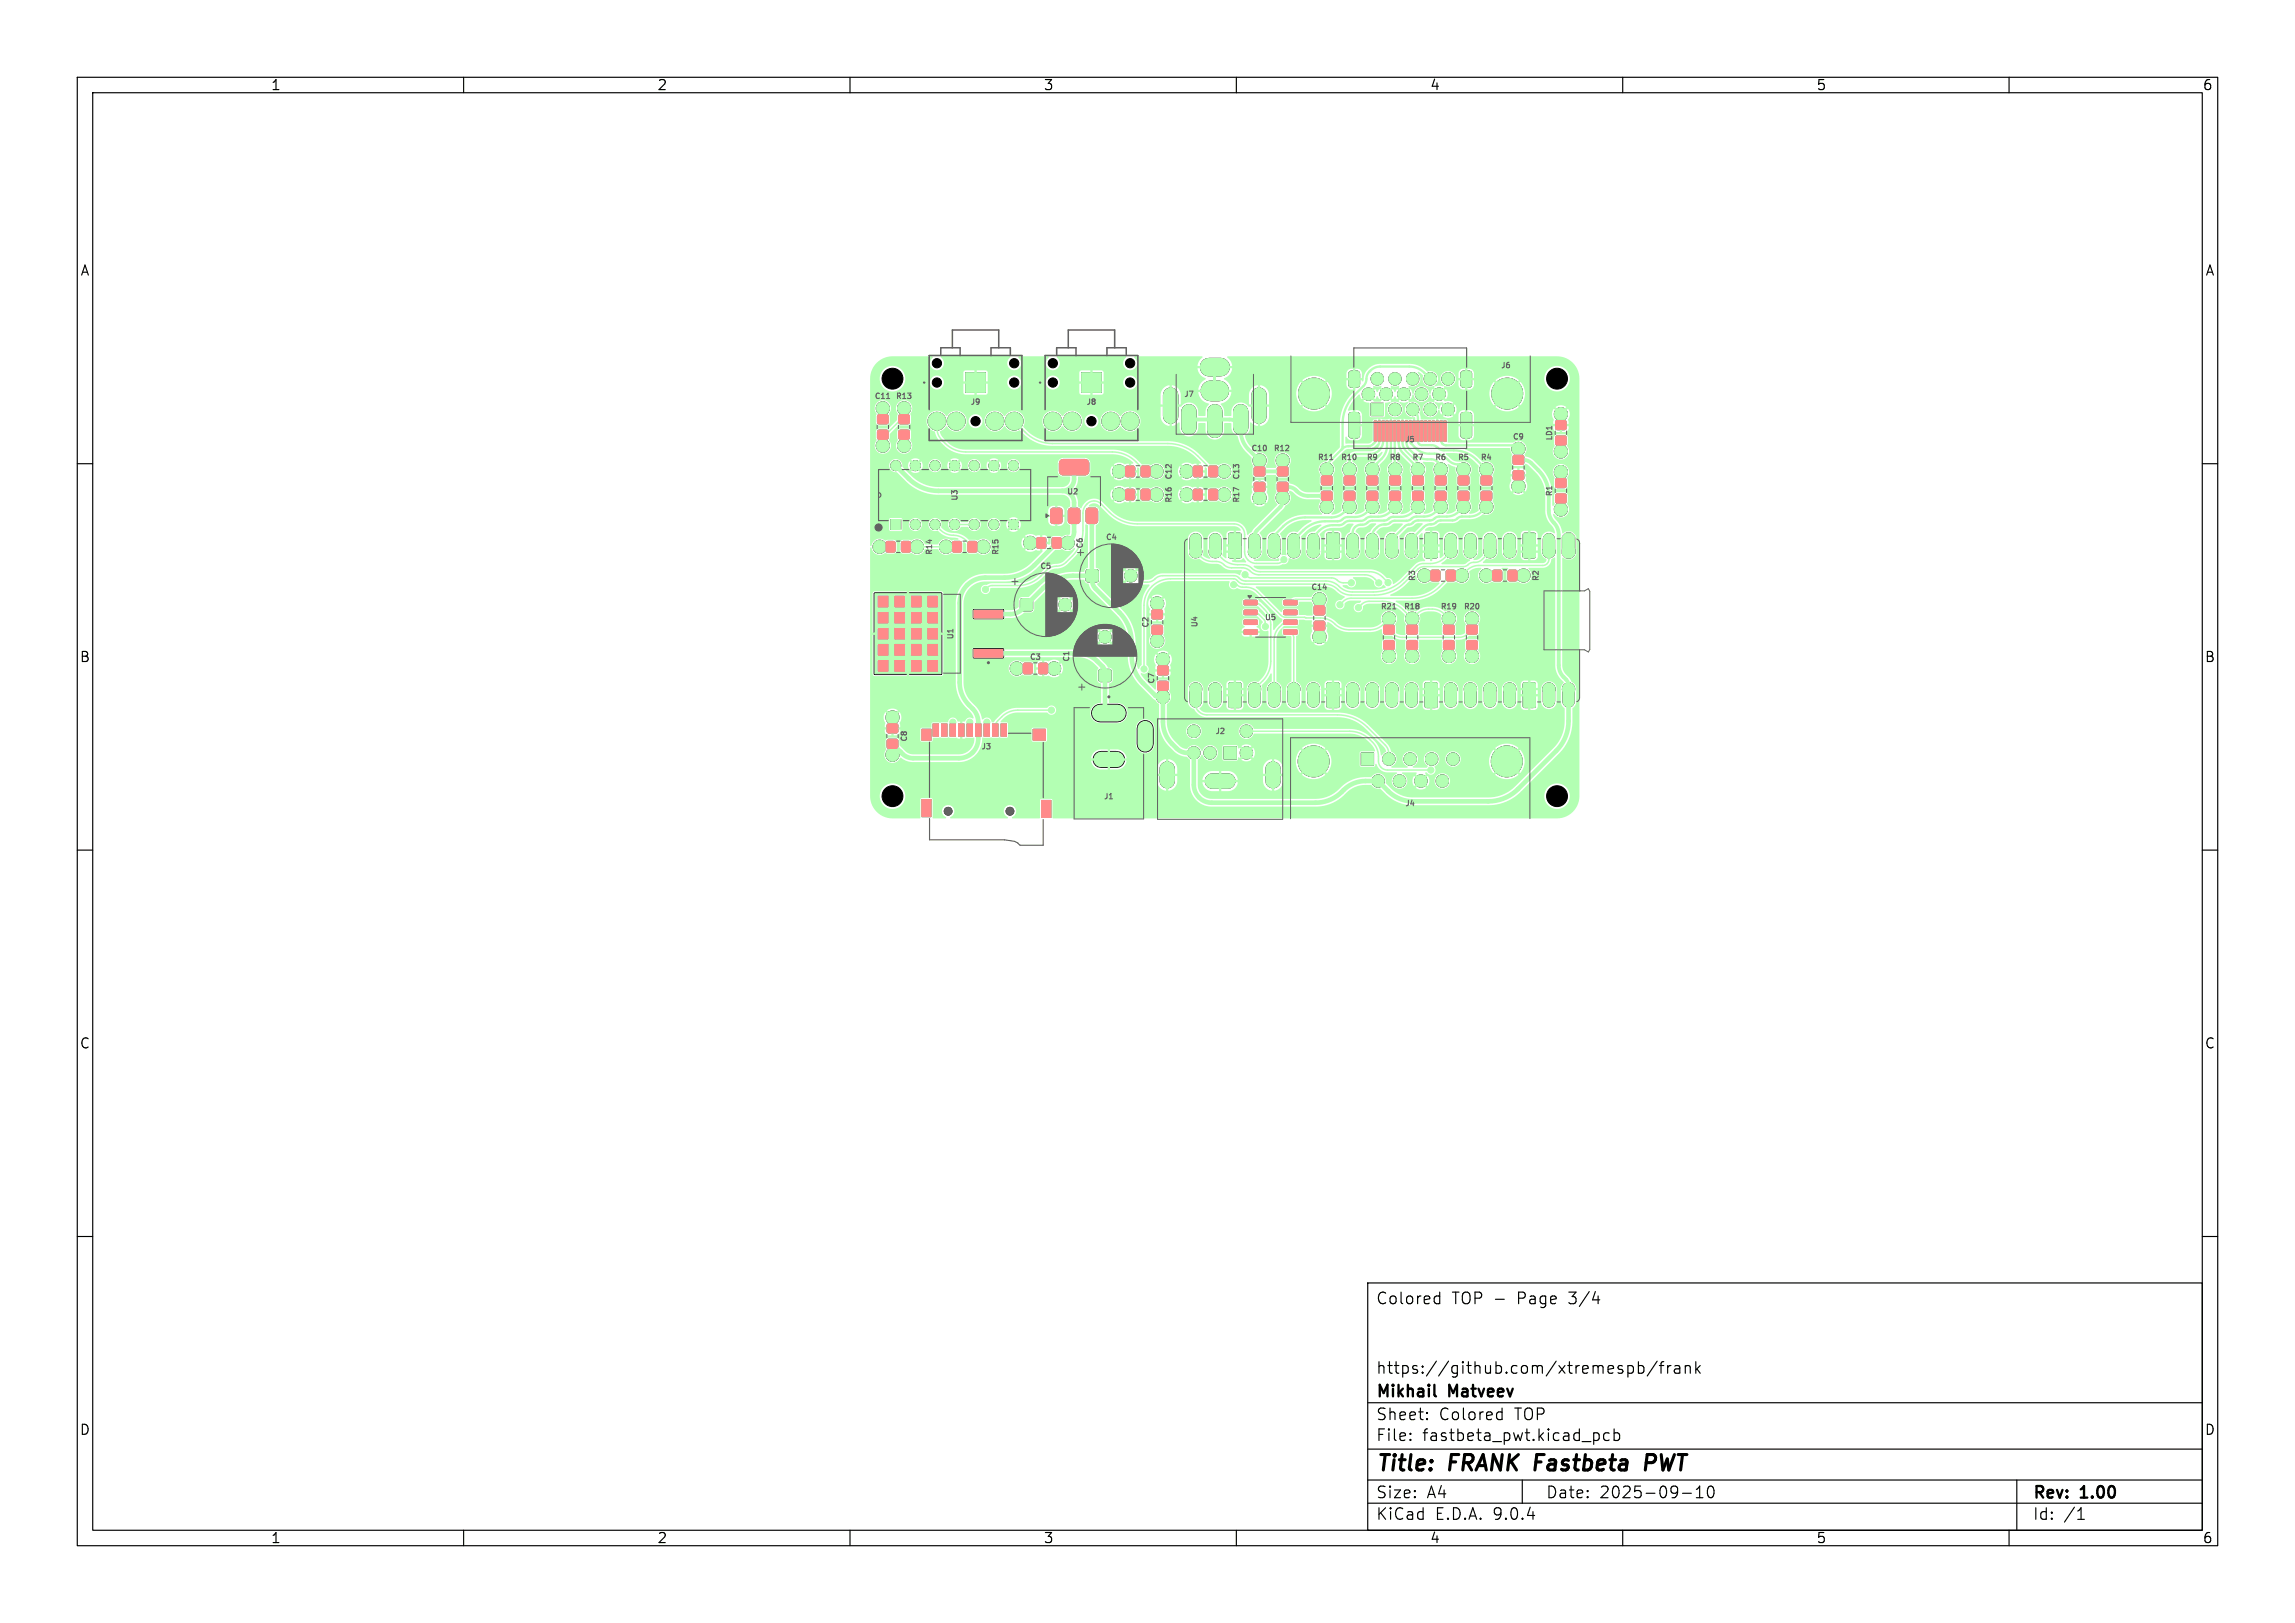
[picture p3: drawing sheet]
<svg xmlns="http://www.w3.org/2000/svg" width="297mm" height="210mm" viewBox="0 0 297 210" stroke-linecap="round" stroke-linejoin="round" font-family="sans-serif">
<defs><g id="words">
<g font-size="2.8">
<text x="178" y="190.9">Title:</text>
<text x="187.7" y="190.9">FRANK Fastbeta</text>
<text x="214.6" y="190.9">PWT</text>
</g>
<g font-size="2.1">
<text x="178" y="169">Colored</text>
<text x="187.9" y="169">TOP -</text>
<text x="196.5" y="169">Page</text>
<text x="203.3" y="169">3/4</text>
<text x="178" y="178">https://github.com/xtremespb/frank</text>
<text x="178" y="184">Sheet:</text>
<text x="178" y="181.2">Mikhail</text>
<text x="186.2" y="184">Colored</text>
<text x="187.6" y="181.2">Matveev</text>
<text x="196.1" y="184">TOP</text>
<text x="178" y="186.7">File:</text>
<text x="184.1" y="186.7">fastbeta_pwt.kicad_pcb</text>
<text x="178" y="196.9">KiCad</text>
<text x="178" y="194.1">Size:</text>
<text x="184.7" y="194.1">A4</text>
<text x="185.7" y="196.9">E.D.A.</text>
<text x="193.3" y="196.9">9.0.4</text>
<text x="200" y="194.1">Date:</text>
<text x="207" y="194.1">2025-09-10</text>
<text x="263" y="194.3">Rev:</text>
<text x="263" y="196.9">Id:</text>
<text x="267.1" y="196.9">/1</text>
<text x="269.4" y="194.3">1.00</text>
</g>
<g font-size="1.8">
<text x="35" y="11.9">1</text>
<text x="85" y="11.9">2</text>
<text x="135" y="11.9">3</text>
<text x="185" y="11.9">4</text>
<text x="235" y="11.9">5</text>
<text x="285" y="11.9">6</text>
<text x="10.3" y="35.9">A</text>
<text x="285.4" y="35.9">A</text>
<text x="10.3" y="85.9">B</text>
<text x="285.3" y="85.9">B</text>
<text x="10.3" y="135.9">C</text>
<text x="285.3" y="135.9">C</text>
<text x="10.3" y="185.9">D</text>
<text x="285.3" y="185.9">D</text>
<text x="35" y="199.9">1</text>
<text x="85" y="199.9">2</text>
<text x="135" y="199.9">3</text>
<text x="185" y="199.9">4</text>
<text x="235" y="199.9">5</text>
<text x="285" y="199.9">6</text>
</g>
<g font-size="1" fill="#626262">
<text x="194.1" y="47.8">J6</text>
<text x="113.1" y="51.8">C11</text>
<text x="115.8" y="51.8">R13</text>
<text x="125.5" y="52.6">J9</text>
<text x="140.5" y="52.6">J8</text>
<text x="153.2" y="51.4">J7</text>
<text x="161.8" y="58.6">C10</text>
<text x="164.7" y="58.6">R12</text>
<text x="170.4" y="59.7">R11</text>
<text x="173.4" y="59.7">R10</text>
<text x="176.8" y="59.7">R9</text>
<text x="179.7" y="59.7">R8</text>
<text x="181.7" y="57.4">J5</text>
<text x="182.7" y="59.7">R7</text>
<text x="185.6" y="59.7">R6</text>
<text x="188.6" y="59.7">R5</text>
<text x="191.5" y="59.7">R4</text>
<text x="195.7" y="57.1">C9</text>
<text x="201.1" y="57.1" transform="rotate(-90 201.1 57.1)">LD1</text>
<text x="124.1" y="64.9" transform="rotate(-90 124.1 64.9)">U3</text>
<text x="138" y="64.2">U2</text>
<text x="151.8" y="65.2" transform="rotate(-90 151.8 65.2)">R16</text>
<text x="151.8" y="62.2" transform="rotate(-90 151.8 62.2)">C12</text>
<text x="160.6" y="65.2" transform="rotate(-90 160.6 65.2)">R17</text>
<text x="160.6" y="62.2" transform="rotate(-90 160.6 62.2)">C13</text>
<text x="201.1" y="64.3" transform="rotate(-90 201.1 64.3)">R1</text>
<text x="120.8" y="71.9" transform="rotate(-90 120.8 71.9)">R14</text>
<text x="129.4" y="71.9" transform="rotate(-90 129.4 71.9)">R15</text>
<text x="140.3" y="71.1" transform="rotate(-90 140.3 71.1)">C6</text>
<text x="143" y="70.1">C4</text>
<text x="134.5" y="73.8">C5</text>
<text x="169.6" y="76.5">C14</text>
<text x="183.3" y="75.3" transform="rotate(-90 183.3 75.3)">R3</text>
<text x="199.3" y="75.3" transform="rotate(-90 199.3 75.3)">R2</text>
<text x="123.6" y="82.8" transform="rotate(-90 123.6 82.8)">U1</text>
<text x="148.8" y="81.3" transform="rotate(-90 148.8 81.3)">C2</text>
<text x="155.1" y="81.3" transform="rotate(-90 155.1 81.3)">U4</text>
<text x="163.6" y="80.4">U5</text>
<text x="178.6" y="79">R21</text>
<text x="181.6" y="79">R18</text>
<text x="186.3" y="79">R19</text>
<text x="189.3" y="79">R20</text>
<text x="133.2" y="85.6">C3</text>
<text x="138.6" y="85.7" transform="rotate(-90 138.6 85.7)">C1</text>
<text x="149.6" y="88.6" transform="rotate(-90 149.6 88.6)">C7</text>
<text x="157.2" y="95.2">J2</text>
<text x="117.6" y="96.1" transform="rotate(-90 117.6 96.1)">C8</text>
<text x="126.9" y="97.2">J3</text>
<text x="142.8" y="103.6">J1</text>
<text x="181.8" y="104.5">J4</text>
</g>
</g></defs>
<g fill="none" stroke="#000" stroke-width=".15">
<path d="M10 10h277v190h-277zM12 12h273v186h-273zM60 10v2M110 10v2M160 10v2M210 10v2M260 10v2M10 60h2M285 60h2M10 110h2M285 110h2M10 160h2"/>
<path d="M177 166h108v32h-108zM185.9 167.7l.4 .1M186.3 167.2v1.5M186.3 168.6l-.4 .1M206.1 168.2h.9M210.7 176.8l.4-.1 .3 .3v.4l-.2 .2-.1 .1-.4-.1M212 176.8l.5-.1 .2 .3v.4l-.1 .2-.1 .1-.5-.1M212 176.2v1.5M214.5 176.1l-1.3 2M214.7 176.7h.6M215.3 176.2l-.3 .1v.1v1.3M215.8 176.7v1"/>
<path d="M216.2 176.7a.38 .38 0 0 0-.4 .3M216.7 176.8l.2-.1 .4 .1 .1 .9M217.4 177.1h-.5a.29 .29 0 0 0-.2 .3 .29 .29 0 0 0 .2 .3l.5-.1M218.1 176.8a.37 .37 0 0 1 .6 .1v.8M218.1 176.7v1M219.5 176.2v1.5M219.6 177.1l.4 .6M220 176.7l-.5 .6M285 160h2M60 198v2M110 198v2M160 198v2"/>
<path d="M177 194.5h108M177 191.5h108M177 187.5h108M177 181.5h108M182.5 186.3h.1l-.1 .1M182.5 186.3v.1M182.5 185.5v.1M182.5 185.5h.1l-.1 .1M184.7 183.6v.1M184.7 183.6h-.1l.1 .1M184.7 182.8v.1M184.7 182.8h-.1l.1 .1"/>
<path d="M194 182.7l.4 .1M194.4 182.2v1.5M194.4 183.6l-.4 .1M197 191.5v3M206.4 185.4h.3l.3 .3-.1 .6-.2 .1h-.3M208.2 185.5l-.4-.1-.3 .3v.4l.2 .2 .1 .1 .4-.1M208.9 185.5l.4-.1 .3 .3v.4l-.1 .2-.2 .1-.4-.1M208.9 184.9v1.5M210 198v2M217.7 193.2h1.2M219.5 193.8h.9M219.5 192.7l.5-.4v1.5"/>
<path d="M221.2 192.4a.36 .36 0 0 1 .5 .2 .77 .77 0 0 1-.4 1.2 1 1 0 0 1-.1-1.4zM260 198v2M261 191.5v6.5M268.9 196.6h.8M269 195.5l.3-.4v1.5"/>
</g>
<path d="M213.9 188.2h-.7l-.3 2M214 189.2l-.2 .1h-.8" fill="none" stroke="#000" stroke-width=".4"/>
<path d="M185.6 180.5l.2 .2" fill="none" stroke="#000" stroke-width=".3"/>
<g fill="#000" stroke="#000" stroke-width=".13">
<path d="M113.6 55.7h.2h1.1v.2v.9l-.2 .1-1.1-.1-.1-.2zM113.6 53.7h.2h1.1v.2v.9l-.2 .1-1.1-.1-.1-.2zM116.4 55.7h.2h1l.1 .2-.1 .9-.2 .1-1-.1-.1-.2zM116.4 53.7h.2h1l.1 .2-.1 .9-.2 .1-1-.1-.1-.2zM125 48.2h2.5v2.6h-2.5zM140 48.2h2.5v2.6h-2.5zM174.6 48.2l.3-.2h.8l.2 .2 .1 1.6-.2 .2-.9 .1-.3-.1zM174.6 53.5l.2-.1h.8h.2l.1 .2 .1 2.7-.1 .2-.2 .2h-.9l-.2-.3zM177.9 54.5h.3v2.6h-.3zM178.4 54.5h.3v2.6h-.3zM177.4 52.2h1.6v1.6h-1.6zM178.8 54.5h.4v2.6h-.4z"/>
<path d="M179.3 54.5h.3v2.6h-.3zM179.8 54.5h.3v2.6h-.3zM180.3 54.5h.3v2.6h-.3zM180.9 54.5h.2v2.6h-.2zM181.4 54.5h.3v2.6h-.3zM181.8 54.5h.4v2.6h-.4zM182.3 54.5h.3v2.6h-.3zM182.8 54.5h.3v2.6h-.3zM183.3 54.5h.3v2.6h-.3zM183.8 54.5h.3v2.6h-.3zM184.4 54.5h.2v2.6h-.2zM184.9 54.5h.3v2.6h-.3z"/>
<path d="M185.3 54.5h.4v2.6h-.4zM185.8 54.5h.3v2.6h-.3zM186.3 54.5h.3v2.6h-.3zM186.8 54.5h.3v2.6h-.3zM189.2 53.4h1l.2 .2v2.7v.2l-.2 .2h-.9l-.2-.3-.1-2.7zM189.1 48.2l.3-.2h.8l.2 .2v1.6l-.1 .2-.9 .1-.3-.1zM195.9 59l.1-.1 1.1 .1 .1 .2-.1 .8-.2 .1-1-.1-.1-.1zM201.4 54.5l.1-.1 1.1 .1 .1 .2-.1 .8-.1 .1-1.1-.1-.1-.1zM201.4 56.5l.1-.1 1.1 .1 .1 .2-.1 .8-.1 .1-1.1-.1-.1-.1zM114.7 70.1h.2h.9v.2v1.1l-.2 .1-.9-.1v-.2zM115.3 67.2h1.3v1.3h-1.3zM116.7 70.1h.2h.9v.2v1.1l-.2 .1-.9-.1-.1-.2z"/>
<path d="M123.3 70.1h.2h.9v.2v1.1l-.2 .1-.9-.1-.1-.2zM125.3 70.1h.2h.9v.2v1.1l-.2 .1-.9-.1-.1-.2zM126 78.9h3.8l.1 1.1-3.9 .1zM132.1 77.5h.2h1.3v.2v1.3l-.2 .1-1.3-.1-.1-.2zM134.2 69.6h.2h.9v.2v1.1l-.2 .1-.9-.1-.1-.2zM136 65.9l.3-.1h.9l.2 .1v1.5l-.1 .3-1 .1-.3-.2-.1-.2zM136.2 69.6h.2h.9l.1 .2-.1 1.1-.2 .1-.9-.1v-.2zM137.2 59.6l.4-.1h3l.3 .3-.1 1.4-.2 .2-.2 .1-3-.1-.2-.2-.1-.2v-1.2zM138.3 65.9l.3-.1h.9l.2 .1v1.5l-.1 .3-1 .1-.3-.2-.1-.2zM140.6 73.8l.2-.1 1.3 .1v.2v1.2l-.2 .1-1.3-.1-.1-.1zM140.6 65.9l.3-.1h.9l.2 .1v1.5l-.1 .3-1 .1-.3-.2-.1-.2zM145.7 63.4l.2-.1 .9 .1v.2v1l-.2 .1-.9-.1-.1-.1z"/>
<path d="M145.7 60.4l.2-.1 .9 .1v.2v1l-.2 .1-.9-.1-.1-.1zM147.7 63.4l.2-.1 .9 .1 .1 .2-.1 1-.2 .1-.9-.1-.1-.1zM147.7 60.4l.2-.1 .9 .1 .1 .2-.1 1-.2 .1-.9-.1-.1-.1zM154.5 60.4l.2-.1 .8 .1 .1 .2-.1 1-.2 .1-.8-.1-.1-.1zM154.5 63.4l.2-.1 .8 .1 .1 .2-.1 1-.2 .1-.8-.1-.1-.1zM156.5 60.4l.1-.1 .9 .1 .1 .2-.1 1-.1 .1-.9-.1-.1-.1zM156.5 63.4l.1-.1 .9 .1 .1 .2-.1 1-.1 .1-.9-.1-.1-.1zM159.1 69h1.3l.2 .1v2.9l-.1 .2h-1.3l-.2-.1zM159.1 70.6h1.5v1.5h-1.5zM161 77.7h1.6l.1 .1v.4l-.1 .1h-1.5l-.1-.2zM161 79h1.6l.1 .1v.3l-.1 .1h-1.5l-.1-.1zM162.4 60.5l.1-.1 1.1 .1 .1 .2-.1 .8-.2 .1-1-.1-.1-.1z"/>
<path d="M162.4 62.5l.1-.1 1.1 .1 .1 .2-.1 .8-.2 .1-1-.1-.1-.1zM165.4 62.5l.1-.1 1.1 .1 .1 .2-.1 .8-.2 .1-1-.1-.1-.1zM165.4 60.5l.1-.1 1.1 .1 .1 .2-.1 .8-.2 .1-1-.1-.1-.1zM166.2 79h1.6l.1 .1v.3l-.2 .1h-1.5l-.1-.1zM166.2 77.7h1.6l.1 .1v.4l-.2 .1h-1.5l-.1-.2zM170.1 78.4h.2h1.1v.2v.9l-.2 .1-1.1-.1v-.2zM171.1 61.6h.1h1.1l.1 .2-.1 .9-.1 .1-1.1-.1-.1-.2zM171.1 63.6h.1h1.1l.1 .2-.1 .9-.1 .1-1.1-.1-.1-.2zM171.8 69h1.3l.2 .1v2.9l-.1 .2h-1.3l-.2-.1zM171.8 70.6h1.5v1.5h-1.5zM174 61.6h.2h1.1v.2v.9l-.2 .1-1.1-.1-.1-.2zM174 63.6h.2h1.1v.2v.9l-.2 .1-1.1-.1-.1-.2z"/>
<path d="M177 61.6h.1h1.1l.1 .2-.1 .9-.2 .1-1-.1-.1-.2zM177 63.6h.1h1.1l.1 .2-.1 .9-.2 .1-1-.1-.1-.2zM179.9 61.6h.2h1.1v.2v.9l-.2 .1-1.1-.1-.1-.2zM179.9 63.6h.2h1.1v.2v.9l-.2 .1-1.1-.1-.1-.2zM182.9 61.6h.1h1.1l.1 .2-.1 .9-.2 .1-1-.1-.1-.2zM182.9 63.6h.1h1.1l.1 .2-.1 .9-.2 .1-1-.1-.1-.2zM184.5 69h1.3l.2 .1v2.9l-.1 .2h-1.3l-.2-.1zM184.5 70.6h1.5v1.5h-1.5zM185.2 73.8h.2h.9v.2v1.1l-.2 .1-.9-.1v-.2zM185.8 61.6h.2h1.1v.2v.9l-.2 .1-1.1-.1-.1-.2zM185.8 63.6h.2h1.1v.2v.9l-.2 .1-1.1-.1-.1-.2zM187.2 73.8h.2h.9l.1 .2-.1 1.1-.2 .1-.9-.1-.1-.2z"/>
<path d="M188.8 61.6h.2h1l.1 .2-.1 .9-.2 .1-1-.1-.1-.2zM188.8 63.6h.2h1l.1 .2-.1 .9-.2 .1-1-.1-.1-.2zM191.7 61.6h.2h1.1v.2v.9l-.2 .1-1.1-.1v-.2zM191.7 63.6h.2h1.1v.2v.9l-.2 .1-1.1-.1v-.2zM193.2 73.8h.2h.9l.1 .2-.1 1.1-.2 .1-.9-.1-.1-.2zM195.2 73.8h.2h.9v.2v1.1l-.2 .1-.9-.1v-.2zM195.9 61l.1-.1 1.1 .1 .1 .2-.1 .8-.2 .1-1-.1-.1-.1zM197.2 69h1.3l.2 .1v2.9l-.1 .2h-1.3l-.2-.1zM197.2 70.6h1.5v1.5h-1.5zM201.4 62l.1-.1 1.1 .1 .1 .2-.1 .8-.1 .1-1.1-.1-.1-.1zM201.4 64l.1-.1 1.1 .1 .1 .2-.1 .8-.1 .1-1.1-.1-.1-.1zM202.2 69.4a.85 .85 0 0 1 .8-.5 .85 .85 0 0 1 .8 .6v2.2a.86 .86 0 0 1-.8 .5 .86 .86 0 0 1-.8-.5z"/>
<path d="M114.9 93.7h.2h1l.1 .2-.1 .9-.2 .1-1-.1-.1-.2zM114.9 95.7h.2h1l.1 .2-.1 .9-.2 .1-1-.1-.1-.2zM119.3 94.4h1.2v1.4h-1.2zM120.8 93.7h.6v1.6h-.6zM113.1 76.7h8.8v10.6h-8.8zM121.8 93.7h.7v1.6h-.7zM122.9 93.7h.7v1.6h-.7zM124 93.7h.7v1.6h-.7zM125.1 93.7h.7v1.6h-.7zM126.2 93.7h.8v1.6h-.8zM127.4 93.7h.7v1.6h-.7zM128.5 93.7h.6v1.6h-.6z"/>
<path d="M126 84l3.8-.1 .1 1.2h-3.9zM129.5 93.7h.7v1.6h-.7zM132.5 85.9l.1-.1 .9 .1 .1 .2-.1 1-.2 .1-.8-.1-.1-.1zM134.5 85.9l.2-.1 .8 .1 .1 .2-.1 1-.2 .1-.8-.1-.1-.1zM133.7 94.4h1.6v1.4h-1.6zM142.3 86.7l.1-.1 1.3 .1 .1 .2-.1 1.2-.2 .1-1.2-.1-.1-.1zM149.1 81l.2-.1 1.1 .1 .1 .2-.1 .8-.2 .1-1.1-.1-.1-.1zM149.1 79l.2-.1 1.1 .1 .1 .2-.1 .8-.2 .1-1.1-.1-.1-.1zM149.9 88.2h.2h1l.1 .2-.1 .9-.2 .1-1-.1-.1-.2zM149.9 86.2h.2h1l.1 .2-.1 .9-.2 .1-1-.1-.1-.2zM158.4 96.6h1.6v1.6h-1.6zM159.1 88.4h1.5v1.5h-1.5z"/>
<path d="M159.1 88.4h1.3l.2 .1v2.9l-.1 .1-1.3 .1-.2-.2zM161 80.3l1.6-.1 .1 .2v.3l-.1 .1h-1.5l-.1-.1zM161 81.5h1.6l.1 .1v.4l-.1 .1h-1.5l-.1-.2zM166.2 81.5h1.6l.1 .1v.4l-.2 .1h-1.5l-.1-.2zM166.2 80.3l1.6-.1 .1 .2v.3l-.2 .1h-1.5l-.1-.1zM170.1 80.4h.2h1.1v.2v.9l-.2 .1-1.1-.1v-.2zM171.8 88.4h1.5v1.5h-1.5zM171.8 88.4h1.3l.2 .1v2.9l-.1 .1-1.3 .1-.2-.2zM176.2 97.4h1.6v1.6h-1.6zM179.1 80.9h.2h1.1v.2v.9l-.2 .1-1.1-.1-.1-.2zM179.1 82.9h.2h1.1v.2v.9l-.2 .1-1.1-.1-.1-.2zM182.1 80.9h.2h1.1v.2v.9l-.2 .1-1.1-.1-.1-.2z"/>
<path d="M182.1 82.9h.2h1.1v.2v.9l-.2 .1-1.1-.1-.1-.2zM184.5 88.4h1.5v1.5h-1.5zM184.5 88.4h1.3l.2 .1v2.9l-.1 .1-1.3 .1-.2-.2zM186.9 80.9h.2h1l.1 .2-.1 .9-.2 .1-1-.1-.1-.2zM186.9 82.9h.2h1l.1 .2-.1 .9-.2 .1-1-.1-.1-.2zM189.9 80.9h.2h1l.1 .2-.1 .9-.2 .1-1-.1-.1-.2zM189.9 82.9h.2h1l.1 .2-.1 .9-.2 .1-1-.1-.1-.2zM197.2 88.4h1.5v1.5h-1.5zM197.2 88.4h1.3l.2 .1v2.9l-.1 .1-1.3 .1-.2-.2zM119.3 103.5h1.2v2.2h-1.2zM134.8 103.6h1.2v2.2h-1.2z"/>
<circle cx="114.3" cy="57.7" r=".85"/>
<circle cx="114.3" cy="52.8" r=".85"/>
<circle cx="115.5" cy="49" r="1.35"/>
<circle cx="117" cy="57.7" r=".85"/>
<circle cx="117" cy="52.8" r=".85"/>
<circle cx="121.2" cy="49.5" r=".6"/>
<circle cx="121.2" cy="47" r=".6"/>
<circle cx="121.3" cy="54.5" r="1.15"/>
<circle cx="123.7" cy="54.5" r="1.15"/>
<circle cx="126.2" cy="54.5" r=".6"/>
<circle cx="128.7" cy="54.5" r="1.15"/>
<circle cx="131.2" cy="49.5" r=".6"/>
<circle cx="131.2" cy="47" r=".6"/>
<circle cx="131.3" cy="54.5" r="1.15"/>
<circle cx="136.2" cy="49.5" r=".6"/>
<circle cx="136.2" cy="47" r=".6"/>
<circle cx="136.3" cy="54.5" r="1.15"/>
<circle cx="138.7" cy="54.5" r="1.15"/>
<circle cx="141.2" cy="54.5" r=".6"/>
<circle cx="143.7" cy="54.5" r="1.15"/>
<circle cx="146.2" cy="49.5" r=".6"/>
<circle cx="146.2" cy="47" r=".6"/>
<circle cx="146.3" cy="54.5" r="1.15"/>
<circle cx="163" cy="59.6" r=".85"/>
<circle cx="166" cy="59.6" r=".85"/>
<circle cx="170" cy="50.9" r="2"/>
<circle cx="177.1" cy="51" r=".8"/>
<circle cx="178.2" cy="49" r=".8"/>
<circle cx="179.4" cy="51" r=".8"/>
<circle cx="180.5" cy="49" r=".8"/>
<circle cx="180.5" cy="53" r=".8"/>
<circle cx="181.7" cy="51" r=".8"/>
<circle cx="182.8" cy="49" r=".8"/>
<circle cx="182.8" cy="53" r=".8"/>
<circle cx="184" cy="51" r=".8"/>
<circle cx="185.1" cy="49" r=".8"/>
<circle cx="185.1" cy="53" r=".8"/>
<circle cx="186.2" cy="51" r=".8"/>
<circle cx="187.4" cy="49" r=".8"/>
<circle cx="187.4" cy="53" r=".8"/>
<circle cx="195" cy="50.9" r="2"/>
<circle cx="196.5" cy="58.1" r=".85"/>
<circle cx="201.5" cy="49" r="1.35"/>
<circle cx="202" cy="58.4" r=".85"/>
<circle cx="202" cy="53.6" r=".85"/>
<circle cx="113.8" cy="70.7" r=".85"/>
<circle cx="115.9" cy="60.2" r=".65"/>
<circle cx="118.5" cy="60.2" r=".65"/>
<circle cx="118.5" cy="67.9" r=".65"/>
<circle cx="118.7" cy="70.7" r=".85"/>
<circle cx="121" cy="67.9" r=".65"/>
<circle cx="121" cy="60.2" r=".65"/>
<circle cx="122.4" cy="70.7" r=".85"/>
<circle cx="123.5" cy="60.2" r=".65"/>
<circle cx="123.5" cy="67.9" r=".65"/>
<circle cx="126.1" cy="67.9" r=".65"/>
<circle cx="126.1" cy="60.2" r=".65"/>
<circle cx="127.2" cy="70.7" r=".85"/>
<circle cx="128.6" cy="67.9" r=".65"/>
<circle cx="128.6" cy="60.2" r=".65"/>
<circle cx="131.2" cy="67.9" r=".65"/>
<circle cx="131.2" cy="60.2" r=".65"/>
<circle cx="133.3" cy="70.2" r=".85"/>
<circle cx="137.8" cy="78.2" r=".8"/>
<circle cx="138.2" cy="70.2" r=".85"/>
<circle cx="144.8" cy="61" r=".85"/>
<circle cx="144.8" cy="64" r=".85"/>
<circle cx="146.3" cy="74.5" r=".8"/>
<circle cx="149.7" cy="61" r=".85"/>
<circle cx="149.7" cy="64" r=".85"/>
<circle cx="149.7" cy="78.1" r=".85"/>
<circle cx="153.6" cy="61" r=".85"/>
<circle cx="153.6" cy="64" r=".85"/>
<circle cx="154.7" cy="71.4" r=".8"/>
<circle cx="157.3" cy="71.4" r=".8"/>
<circle cx="158.4" cy="61" r=".85"/>
<circle cx="158.4" cy="64" r=".85"/>
<circle cx="162.4" cy="71.4" r=".8"/>
<circle cx="163" cy="64.4" r=".85"/>
<circle cx="164.9" cy="71.4" r=".8"/>
<circle cx="166" cy="64.4" r=".85"/>
<circle cx="167.4" cy="71.4" r=".8"/>
<circle cx="170" cy="71.4" r=".8"/>
<circle cx="170.8" cy="77.6" r=".85"/>
<circle cx="171.7" cy="60.7" r=".85"/>
<circle cx="171.7" cy="65.6" r=".85"/>
<circle cx="174.6" cy="65.6" r=".85"/>
<circle cx="174.6" cy="60.7" r=".85"/>
<circle cx="175.1" cy="71.4" r=".8"/>
<circle cx="177.6" cy="71.4" r=".8"/>
<circle cx="177.6" cy="60.7" r=".85"/>
<circle cx="177.6" cy="65.6" r=".85"/>
<circle cx="180.1" cy="71.4" r=".8"/>
<circle cx="180.5" cy="65.6" r=".85"/>
<circle cx="180.5" cy="60.7" r=".85"/>
<circle cx="182.7" cy="71.4" r=".8"/>
<circle cx="183.5" cy="65.6" r=".85"/>
<circle cx="183.5" cy="60.7" r=".85"/>
<circle cx="184.3" cy="74.5" r=".85"/>
<circle cx="186.5" cy="65.6" r=".85"/>
<circle cx="186.5" cy="60.7" r=".85"/>
<circle cx="187.8" cy="71.4" r=".8"/>
<circle cx="189.2" cy="74.5" r=".85"/>
<circle cx="189.4" cy="65.6" r=".85"/>
<circle cx="189.4" cy="60.7" r=".85"/>
<circle cx="190.3" cy="71.4" r=".8"/>
<circle cx="192.3" cy="74.5" r=".85"/>
<circle cx="192.3" cy="65.6" r=".85"/>
<circle cx="192.3" cy="60.7" r=".85"/>
<circle cx="192.8" cy="71.4" r=".8"/>
<circle cx="195.4" cy="71.4" r=".8"/>
<circle cx="196.5" cy="62.9" r=".85"/>
<circle cx="197.2" cy="74.5" r=".85"/>
<circle cx="200.5" cy="71.4" r=".8"/>
<circle cx="202" cy="61.1" r=".85"/>
<circle cx="202" cy="65.9" r=".85"/>
<circle cx="203" cy="71.4" r=".84"/>
<circle cx="115.5" cy="92.8" r=".85"/>
<circle cx="115.5" cy="97.7" r=".85"/>
<circle cx="131.6" cy="86.5" r=".85"/>
<circle cx="136.4" cy="86.5" r=".85"/>
<circle cx="143" cy="82.4" r=".8"/>
<circle cx="149.7" cy="82.9" r=".85"/>
<circle cx="150.5" cy="85.3" r=".85"/>
<circle cx="150.5" cy="90.2" r=".85"/>
<circle cx="154.5" cy="97.4" r=".8"/>
<circle cx="154.5" cy="94.6" r=".8"/>
<circle cx="154.7" cy="89.2" r=".8"/>
<circle cx="156.6" cy="97.4" r=".8"/>
<circle cx="157.3" cy="89.2" r=".8"/>
<circle cx="161.3" cy="97.4" r=".8"/>
<circle cx="161.3" cy="94.6" r=".8"/>
<circle cx="162.4" cy="89.2" r=".8"/>
<circle cx="164.9" cy="89.2" r=".8"/>
<circle cx="167.4" cy="89.2" r=".8"/>
<circle cx="170" cy="89.2" r=".8"/>
<circle cx="170" cy="98.5" r="2"/>
<circle cx="170.8" cy="82.4" r=".85"/>
<circle cx="175.1" cy="89.2" r=".8"/>
<circle cx="177.6" cy="89.2" r=".8"/>
<circle cx="179.7" cy="98.2" r=".8"/>
<circle cx="179.7" cy="80.1" r=".85"/>
<circle cx="179.7" cy="84.9" r=".85"/>
<circle cx="180.1" cy="89.2" r=".8"/>
<circle cx="182.5" cy="98.2" r=".8"/>
<circle cx="182.7" cy="89.2" r=".8"/>
<circle cx="182.7" cy="84.9" r=".85"/>
<circle cx="182.7" cy="80.1" r=".85"/>
<circle cx="185.3" cy="98.2" r=".8"/>
<circle cx="187.5" cy="80.1" r=".85"/>
<circle cx="187.5" cy="84.9" r=".85"/>
<circle cx="187.8" cy="89.2" r=".8"/>
<circle cx="188" cy="98.2" r=".8"/>
<circle cx="190.3" cy="89.2" r=".8"/>
<circle cx="190.5" cy="84.9" r=".85"/>
<circle cx="190.5" cy="80.1" r=".85"/>
<circle cx="192.8" cy="89.2" r=".8"/>
<circle cx="195" cy="98.5" r="2"/>
<circle cx="195.4" cy="89.2" r=".8"/>
<circle cx="200.5" cy="89.2" r=".8"/>
<circle cx="203" cy="89.2" r=".8"/>
<circle cx="115.5" cy="103" r="1.35"/>
<circle cx="122.7" cy="105" r=".5"/>
<circle cx="130.7" cy="105" r=".5"/>
<circle cx="178.3" cy="101.1" r=".8"/>
<circle cx="181.1" cy="101.1" r=".8"/>
<circle cx="183.9" cy="101.1" r=".8"/>
<circle cx="186.7" cy="101.1" r=".8"/>
<circle cx="201.5" cy="103" r="1.35"/>
</g>
<path d="M151.5 51.1v2.7M153.9 53.3v2M157.2 53.3v2.4M160.6 53.3v2M162.9 51.1v2.7M151 99.5v1.5M164.7 99.5v1.5M156.9 101.1h2" fill="none" stroke="#000" stroke-width="2"/>
<path d="M156.5 47.5h1.5M142.4 92.3h2.2" fill="none" stroke="#000" stroke-width="2.4"/>
<path d="M142.5 98.3h2M148.2 94.3v2" fill="none" stroke="#000" stroke-width="2.2"/>
<path d="M156.7 50.6h1" fill="none" stroke="#000" stroke-width="2.7"/>
<g fill="none" stroke="#000" stroke-width="1.6">
<path d="M154.7 69.8v1.6M157.3 69.8v1.6M162.4 69.8v1.6M164.9 69.8v1.6M167.4 69.8v1.6M170 69.8v1.6M175 69.8v1.6M177.6 69.8v1.6M180.1 69.8v1.6M182.7 69.8v1.6M187.7 69.8v1.6M190.3 69.8v1.6"/>
<path d="M192.8 69.8v1.6M195.4 69.8v1.6M200.4 69.8v1.6M154.7 89.2v1.6M157.3 89.2v1.6M162.4 89.2v1.6M164.9 89.2v1.6M167.4 89.2v1.6M170 89.2v1.6M175 89.2v1.6M177.6 89.2v1.6M180.1 89.2v1.6"/>
<path d="M182.7 89.2v1.6M187.7 89.2v1.6M190.3 89.2v1.6M192.8 89.2v1.6M195.4 89.2v1.6M200.4 89.2v1.6M203 89.2v1.6"/>
</g>
<g fill="#b3ffb3" stroke="#b3ffb3" stroke-width=".13">
<path d="M125 48.2h2.5v2.6h-2.5z"/>
<path d="M156.5 60.4l.1-.1 .9 .1 .1 .2-.1 1-.1 .1-.9-.1-.1-.1z"/>
<path d="M154.5 60.4l.2-.1 .8 .1 .1 .2-.1 1-.2 .1-.8-.1-.1-.1z"/>
<path d="M188.8 61.6h.2h1l.1 .2-.1 .9-.2 .1-1-.1-.1-.2z"/>
<path d="M188.8 63.6h.2h1l.1 .2-.1 .9-.2 .1-1-.1-.1-.2z"/>
<path d="M136 65.9l.3-.1h.9l.2 .1v1.5l-.1 .3-1 .1-.3-.2-.1-.2z"/>
<path d="M138.3 65.9l.3-.1h.9l.2 .1v1.5l-.1 .3-1 .1-.3-.2-.1-.2z"/>
<path d="M137.2 59.6l.4-.1h3l.3 .3-.1 1.4-.2 .2-.2 .1-3-.1-.2-.2-.1-.2v-1.2z"/>
<path d="M140.6 65.9l.3-.1h.9l.2 .1v1.5l-.1 .3-1 .1-.3-.2-.1-.2z"/>
<path d="M132.5 85.9l.1-.1 .9 .1 .1 .2-.1 1-.2 .1-.8-.1-.1-.1z"/>
<path d="M134.5 85.9l.2-.1 .8 .1 .1 .2-.1 1-.2 .1-.8-.1-.1-.1z"/>
<path d="M201.4 54.5l.1-.1 1.1 .1 .1 .2-.1 .8-.1 .1-1.1-.1-.1-.1z"/>
<path d="M201.4 56.5l.1-.1 1.1 .1 .1 .2-.1 .8-.1 .1-1.1-.1-.1-.1z"/>
<path d="M126 84h3.8v1.1h-3.8z"/>
<path d="M113.2 76.8h8.6v10.4h-8.6z"/>
<path d="M126 79h3.8v1h-3.8z"/>
<path d="M182.9 61.6h.1h1.1l.1 .2-.1 .9-.2 .1-1-.1-.1-.2z"/>
<path d="M182.9 63.6h.1h1.1l.1 .2-.1 .9-.2 .1-1-.1-.1-.2z"/>
<path d="M147.7 63.4l.2-.1 .9 .1 .1 .2-.1 1-.2 .1-.9-.1-.1-.1z"/>
<path d="M145.7 63.4l.2-.1 .9 .1v.2v1l-.2 .1-.9-.1-.1-.1z"/>
<path d="M179.1 80.9h.2h1.1v.2v.9l-.2 .1-1.1-.1-.1-.2z"/>
<path d="M179.1 82.9h.2h1.1v.2v.9l-.2 .1-1.1-.1-.1-.2z"/>
<path d="M189.9 80.9h.2h1l.1 .2-.1 .9-.2 .1-1-.1-.1-.2z"/>
<path d="M189.9 82.9h.2h1l.1 .2-.1 .9-.2 .1-1-.1-.1-.2z"/>
<path d="M176.2 97.4h1.6v1.6h-1.6z"/>
<path d="M132.1 77.5h.2h1.3v.2v1.3l-.2 .1-1.3-.1-.1-.2z"/>
<path d="M185.8 61.6h.2h1.1v.2v.9l-.2 .1-1.1-.1-.1-.2z"/>
<path d="M185.8 63.6h.2h1.1v.2v.9l-.2 .1-1.1-.1-.1-.2z"/>
<path d="M149.9 88.2h.2h1l.1 .2-.1 .9-.2 .1-1-.1-.1-.2z"/>
<path d="M149.9 86.2h.2h1l.1 .2-.1 .9-.2 .1-1-.1-.1-.2z"/>
<path d="M174 61.6h.2h1.1v.2v.9l-.2 .1-1.1-.1-.1-.2z"/>
<path d="M174 63.6h.2h1.1v.2v.9l-.2 .1-1.1-.1-.1-.2z"/>
<path d="M140 48.2h2.5v2.6h-2.5z"/>
<path d="M149.1 81l.2-.1 1.1 .1 .1 .2-.1 .8-.2 .1-1.1-.1-.1-.1z"/>
<path d="M149.1 79l.2-.1 1.1 .1 .1 .2-.1 .8-.2 .1-1.1-.1-.1-.1z"/>
<path d="M156.5 63.4l.1-.1 .9 .1 .1 .2-.1 1-.1 .1-.9-.1-.1-.1z"/>
<path d="M154.5 63.4l.2-.1 .8 .1 .1 .2-.1 1-.2 .1-.8-.1-.1-.1z"/>
<path d="M201.4 62l.1-.1 1.1 .1 .1 .2-.1 .8-.1 .1-1.1-.1-.1-.1z"/>
<path d="M201.4 64l.1-.1 1.1 .1 .1 .2-.1 .8-.1 .1-1.1-.1-.1-.1z"/>
<path d="M162.4 60.5l.1-.1 1.1 .1 .1 .2-.1 .8-.2 .1-1-.1-.1-.1z"/>
<path d="M162.4 62.5l.1-.1 1.1 .1 .1 .2-.1 .8-.2 .1-1-.1-.1-.1z"/>
<path d="M177.9 54.5h.3v2.6h-.3z"/>
<path d="M178.4 54.5h.3v2.6h-.3z"/>
<path d="M178.8 54.5h.4v2.6h-.4z"/>
<path d="M179.3 54.5h.3v2.6h-.3z"/>
<path d="M179.8 54.5h.3v2.6h-.3z"/>
<path d="M180.3 54.5h.3v2.6h-.3z"/>
<path d="M180.9 54.5h.2v2.6h-.2z"/>
<path d="M181.4 54.5h.3v2.6h-.3z"/>
<path d="M181.8 54.5h.4v2.6h-.4z"/>
<path d="M182.3 54.5h.3v2.6h-.3z"/>
<path d="M182.8 54.5h.3v2.6h-.3z"/>
<path d="M183.3 54.5h.3v2.6h-.3z"/>
<path d="M183.8 54.5h.3v2.6h-.3z"/>
<path d="M184.4 54.5h.2v2.6h-.2z"/>
<path d="M184.9 54.5h.3v2.6h-.3z"/>
<path d="M185.3 54.5h.4v2.6h-.4z"/>
<path d="M185.8 54.5h.3v2.6h-.3z"/>
<path d="M186.3 54.5h.3v2.6h-.3z"/>
<path d="M186.8 54.5h.3v2.6h-.3z"/>
<path d="M189.2 53.4h1l.2 .2v2.7v.2l-.2 .2h-.9l-.2-.3-.1-2.7z"/>
<path d="M189.1 48.2l.3-.2h.8l.2 .2v1.6l-.1 .2-.9 .1-.3-.1z"/>
<path d="M174.6 48.2l.3-.2h.8l.2 .2 .1 1.6-.2 .2-.9 .1-.3-.1z"/>
<path d="M174.6 53.5l.2-.1h.8h.2l.1 .2 .1 2.7-.1 .2-.2 .2h-.9l-.2-.3z"/>
<path d="M158.4 96.6h1.6v1.6h-1.6z"/>
<path d="M182.1 80.9h.2h1.1v.2v.9l-.2 .1-1.1-.1-.1-.2z"/>
<path d="M182.1 82.9h.2h1.1v.2v.9l-.2 .1-1.1-.1-.1-.2z"/>
<path d="M186.9 80.9h.2h1l.1 .2-.1 .9-.2 .1-1-.1-.1-.2z"/>
<path d="M186.9 82.9h.2h1l.1 .2-.1 .9-.2 .1-1-.1-.1-.2z"/>
<path d="M195.2 73.8h.2h.9v.2v1.1l-.2 .1-.9-.1v-.2z"/>
<path d="M193.2 73.8h.2h.9l.1 .2-.1 1.1-.2 .1-.9-.1-.1-.2z"/>
<path d="M165.4 62.5l.1-.1 1.1 .1 .1 .2-.1 .8-.2 .1-1-.1-.1-.1z"/>
<path d="M165.4 60.5l.1-.1 1.1 .1 .1 .2-.1 .8-.2 .1-1-.1-.1-.1z"/>
<path d="M125.3 70.1h.2h.9v.2v1.1l-.2 .1-.9-.1-.1-.2z"/>
<path d="M123.3 70.1h.2h.9v.2v1.1l-.2 .1-.9-.1-.1-.2z"/>
<path d="M170.1 78.4h.2h1.1v.2v.9l-.2 .1-1.1-.1v-.2z"/>
<path d="M170.1 80.4h.2h1.1v.2v.9l-.2 .1-1.1-.1v-.2z"/>
<path d="M187.2 73.8h.2h.9l.1 .2-.1 1.1-.2 .1-.9-.1-.1-.2z"/>
<path d="M185.2 73.8h.2h.9v.2v1.1l-.2 .1-.9-.1v-.2z"/>
<path d="M133.7 94.4h1.6v1.4h-1.6z"/>
<path d="M119.3 103.5h1.2v2.2h-1.2z"/>
<path d="M129.5 93.7h.7v1.6h-.7z"/>
<path d="M128.5 93.7h.6v1.6h-.6z"/>
<path d="M127.4 93.7h.7v1.6h-.7z"/>
<path d="M126.2 93.7h.8v1.6h-.8z"/>
<path d="M125.1 93.7h.7v1.6h-.7z"/>
<path d="M124 93.7h.7v1.6h-.7z"/>
<path d="M122.9 93.7h.7v1.6h-.7z"/>
<path d="M121.8 93.7h.7v1.6h-.7z"/>
<path d="M120.8 93.7h.6v1.6h-.6z"/>
<path d="M119.3 94.4h1.2v1.4h-1.2z"/>
<path d="M134.8 103.6h1.2v2.2h-1.2z"/>
<path d="M191.7 61.6h.2h1.1v.2v.9l-.2 .1-1.1-.1v-.2z"/>
<path d="M191.7 63.6h.2h1.1v.2v.9l-.2 .1-1.1-.1v-.2z"/>
<path d="M113.6 55.7h.2h1.1v.2v.9l-.2 .1-1.1-.1-.1-.2z"/>
<path d="M113.6 53.7h.2h1.1v.2v.9l-.2 .1-1.1-.1-.1-.2z"/>
<path d="M136.2 69.6h.2h.9l.1 .2-.1 1.1-.2 .1-.9-.1v-.2z"/>
<path d="M134.2 69.6h.2h.9v.2v1.1l-.2 .1-.9-.1-.1-.2z"/>
<path d="M116.4 55.7h.2h1l.1 .2-.1 .9-.2 .1-1-.1-.1-.2z"/>
<path d="M116.4 53.7h.2h1l.1 .2-.1 .9-.2 .1-1-.1-.1-.2z"/>
<path d="M114.9 93.7h.2h1l.1 .2-.1 .9-.2 .1-1-.1-.1-.2z"/>
<path d="M114.9 95.7h.2h1l.1 .2-.1 .9-.2 .1-1-.1-.1-.2z"/>
<path d="M140.6 73.8l.2-.1 1.3 .1v.2v1.2l-.2 .1-1.3-.1-.1-.1z"/>
<path d="M161 77.7h1.6l.1 .1v.4l-.1 .1h-1.5l-.1-.2z"/>
<path d="M161 79h1.6l.1 .1v.3l-.1 .1h-1.5l-.1-.1z"/>
<path d="M161 80.3l1.6-.1 .1 .2v.3l-.1 .1h-1.5l-.1-.1z"/>
<path d="M161 81.5h1.6l.1 .1v.4l-.1 .1h-1.5l-.1-.2z"/>
<path d="M166.2 81.5h1.6l.1 .1v.4l-.2 .1h-1.5l-.1-.2z"/>
<path d="M166.2 80.3l1.6-.1 .1 .2v.3l-.2 .1h-1.5l-.1-.1z"/>
<path d="M166.2 79h1.6l.1 .1v.3l-.2 .1h-1.5l-.1-.1z"/>
<path d="M166.2 77.7h1.6l.1 .1v.4l-.2 .1h-1.5l-.1-.2z"/>
<path d="M147.7 60.4l.2-.1 .9 .1 .1 .2-.1 1-.2 .1-.9-.1-.1-.1z"/>
<path d="M145.7 60.4l.2-.1 .9 .1v.2v1l-.2 .1-.9-.1-.1-.1z"/>
<path d="M116.7 70.1h.2h.9v.2v1.1l-.2 .1-.9-.1-.1-.2z"/>
<path d="M114.7 70.1h.2h.9v.2v1.1l-.2 .1-.9-.1v-.2z"/>
<path d="M171.1 61.6h.1h1.1l.1 .2-.1 .9-.1 .1-1.1-.1-.1-.2z"/>
<path d="M171.1 63.6h.1h1.1l.1 .2-.1 .9-.1 .1-1.1-.1-.1-.2z"/>
<path d="M179.9 61.6h.2h1.1v.2v.9l-.2 .1-1.1-.1-.1-.2z"/>
<path d="M179.9 63.6h.2h1.1v.2v.9l-.2 .1-1.1-.1-.1-.2z"/>
<path d="M142.3 86.7l.1-.1 1.3 .1 .1 .2-.1 1.2-.2 .1-1.2-.1-.1-.1z"/>
<path d="M202.2 69.4a.85 .85 0 0 1 .8-.5 .85 .85 0 0 1 .8 .6v2.2a.86 .86 0 0 1-.8 .5 .86 .86 0 0 1-.8-.5z"/>
<path d="M197.2 69h1.3l.2 .1v2.9l-.1 .2h-1.3l-.2-.1z"/>
<path d="M197.2 70.6h1.5v1.5h-1.5z"/>
<path d="M184.5 69h1.3l.2 .1v2.9l-.1 .2h-1.3l-.2-.1z"/>
<path d="M184.5 70.6h1.5v1.5h-1.5z"/>
<path d="M171.8 69h1.3l.2 .1v2.9l-.1 .2h-1.3l-.2-.1z"/>
<path d="M171.8 70.6h1.5v1.5h-1.5z"/>
<path d="M159.1 69h1.3l.2 .1v2.9l-.1 .2h-1.3l-.2-.1z"/>
<path d="M159.1 70.6h1.5v1.5h-1.5z"/>
<path d="M159.1 88.4h1.5v1.5h-1.5z"/>
<path d="M159.1 88.4h1.3l.2 .1v2.9l-.1 .1-1.3 .1-.2-.2z"/>
<path d="M171.8 88.4h1.5v1.5h-1.5z"/>
<path d="M171.8 88.4h1.3l.2 .1v2.9l-.1 .1-1.3 .1-.2-.2z"/>
<path d="M184.5 88.4h1.5v1.5h-1.5z"/>
<path d="M184.5 88.4h1.3l.2 .1v2.9l-.1 .1-1.3 .1-.2-.2z"/>
<path d="M197.2 88.4h1.5v1.5h-1.5z"/>
<path d="M197.2 88.4h1.3l.2 .1v2.9l-.1 .1-1.3 .1-.2-.2z"/>
<path d="M195.9 59l.1-.1 1.1 .1 .1 .2-.1 .8-.2 .1-1-.1-.1-.1z"/>
<path d="M195.9 61l.1-.1 1.1 .1 .1 .2-.1 .8-.2 .1-1-.1-.1-.1z"/>
<path d="M177.4 52.2h1.6v1.6h-1.6z"/>
<path d="M177 61.6h.1h1.1l.1 .2-.1 .9-.2 .1-1-.1-.1-.2z"/>
<path d="M177 63.6h.1h1.1l.1 .2-.1 .9-.2 .1-1-.1-.1-.2z"/>
<path d="M115.3 67.2h1.3v1.3h-1.3z"/>
<circle cx="121.3" cy="54.5" r="1.15"/>
<circle cx="131.3" cy="54.5" r="1.15"/>
<circle cx="123.7" cy="54.5" r="1.15"/>
<circle cx="128.7" cy="54.5" r="1.15"/>
<circle cx="158.4" cy="61" r=".85"/>
<circle cx="153.6" cy="61" r=".85"/>
<circle cx="189.4" cy="60.7" r=".85"/>
<circle cx="189.4" cy="65.6" r=".85"/>
<circle cx="131.6" cy="86.5" r=".85"/>
<circle cx="136.4" cy="86.5" r=".85"/>
<circle cx="202" cy="53.6" r=".85"/>
<circle cx="202" cy="58.4" r=".85"/>
<circle cx="183.5" cy="60.7" r=".85"/>
<circle cx="183.5" cy="65.6" r=".85"/>
<circle cx="149.7" cy="64" r=".85"/>
<circle cx="144.8" cy="64" r=".85"/>
<circle cx="179.7" cy="80.1" r=".85"/>
<circle cx="179.7" cy="84.9" r=".85"/>
<circle cx="190.5" cy="80.1" r=".85"/>
<circle cx="190.5" cy="84.9" r=".85"/>
<circle cx="179.7" cy="98.2" r=".8"/>
<circle cx="182.5" cy="98.2" r=".8"/>
<circle cx="185.3" cy="98.2" r=".8"/>
<circle cx="188" cy="98.2" r=".8"/>
<circle cx="178.3" cy="101.1" r=".8"/>
<circle cx="181.1" cy="101.1" r=".8"/>
<circle cx="170" cy="98.5" r="2"/>
<circle cx="183.9" cy="101.1" r=".8"/>
<circle cx="195" cy="98.5" r="2"/>
<circle cx="186.7" cy="101.1" r=".8"/>
<circle cx="137.8" cy="78.2" r=".8"/>
<circle cx="186.5" cy="60.7" r=".85"/>
<circle cx="186.5" cy="65.6" r=".85"/>
<circle cx="150.5" cy="90.2" r=".85"/>
<circle cx="150.5" cy="85.3" r=".85"/>
<circle cx="174.6" cy="60.7" r=".85"/>
<circle cx="174.6" cy="65.6" r=".85"/>
<circle cx="136.3" cy="54.5" r="1.15"/>
<circle cx="146.3" cy="54.5" r="1.15"/>
<circle cx="138.7" cy="54.5" r="1.15"/>
<circle cx="143.7" cy="54.5" r="1.15"/>
<circle cx="149.7" cy="82.9" r=".85"/>
<circle cx="149.7" cy="78.1" r=".85"/>
<circle cx="158.4" cy="64" r=".85"/>
<circle cx="153.6" cy="64" r=".85"/>
<circle cx="202" cy="61.1" r=".85"/>
<circle cx="202" cy="65.9" r=".85"/>
<circle cx="163" cy="59.6" r=".85"/>
<circle cx="163" cy="64.4" r=".85"/>
<circle cx="156.6" cy="97.4" r=".8"/>
<circle cx="161.3" cy="97.4" r=".8"/>
<circle cx="154.5" cy="97.4" r=".8"/>
<circle cx="161.3" cy="94.6" r=".8"/>
<circle cx="154.5" cy="94.6" r=".8"/>
<circle cx="182.7" cy="80.1" r=".85"/>
<circle cx="182.7" cy="84.9" r=".85"/>
<circle cx="187.5" cy="80.1" r=".85"/>
<circle cx="187.5" cy="84.9" r=".85"/>
<circle cx="197.2" cy="74.5" r=".85"/>
<circle cx="192.3" cy="74.5" r=".85"/>
<circle cx="166" cy="64.4" r=".85"/>
<circle cx="166" cy="59.6" r=".85"/>
<circle cx="127.2" cy="70.7" r=".85"/>
<circle cx="122.4" cy="70.7" r=".85"/>
<circle cx="170.8" cy="77.6" r=".85"/>
<circle cx="170.8" cy="82.4" r=".85"/>
<circle cx="189.2" cy="74.5" r=".85"/>
<circle cx="184.3" cy="74.5" r=".85"/>
<circle cx="192.3" cy="60.7" r=".85"/>
<circle cx="192.3" cy="65.6" r=".85"/>
<circle cx="114.3" cy="57.7" r=".85"/>
<circle cx="114.3" cy="52.8" r=".85"/>
<circle cx="138.2" cy="70.2" r=".85"/>
<circle cx="133.3" cy="70.2" r=".85"/>
<circle cx="117" cy="57.7" r=".85"/>
<circle cx="117" cy="52.8" r=".85"/>
<circle cx="115.5" cy="92.8" r=".85"/>
<circle cx="115.5" cy="97.7" r=".85"/>
<circle cx="146.3" cy="74.5" r=".8"/>
<circle cx="149.7" cy="61" r=".85"/>
<circle cx="144.8" cy="61" r=".85"/>
<circle cx="118.7" cy="70.7" r=".85"/>
<circle cx="113.8" cy="70.7" r=".85"/>
<circle cx="171.7" cy="60.7" r=".85"/>
<circle cx="171.7" cy="65.6" r=".85"/>
<circle cx="180.5" cy="60.7" r=".85"/>
<circle cx="180.5" cy="65.6" r=".85"/>
<circle cx="143" cy="82.4" r=".8"/>
<circle cx="203" cy="71.4" r=".84"/>
<circle cx="200.5" cy="71.4" r=".8"/>
<circle cx="195.4" cy="71.4" r=".8"/>
<circle cx="192.8" cy="71.4" r=".8"/>
<circle cx="190.3" cy="71.4" r=".8"/>
<circle cx="187.8" cy="71.4" r=".8"/>
<circle cx="182.7" cy="71.4" r=".8"/>
<circle cx="180.1" cy="71.4" r=".8"/>
<circle cx="177.6" cy="71.4" r=".8"/>
<circle cx="175.1" cy="71.4" r=".8"/>
<circle cx="170" cy="71.4" r=".8"/>
<circle cx="167.4" cy="71.4" r=".8"/>
<circle cx="164.9" cy="71.4" r=".8"/>
<circle cx="162.4" cy="71.4" r=".8"/>
<circle cx="157.3" cy="71.4" r=".8"/>
<circle cx="154.7" cy="71.4" r=".8"/>
<circle cx="154.7" cy="89.2" r=".8"/>
<circle cx="157.3" cy="89.2" r=".8"/>
<circle cx="162.4" cy="89.2" r=".8"/>
<circle cx="164.9" cy="89.2" r=".8"/>
<circle cx="167.4" cy="89.2" r=".8"/>
<circle cx="170" cy="89.2" r=".8"/>
<circle cx="175.1" cy="89.2" r=".8"/>
<circle cx="177.6" cy="89.2" r=".8"/>
<circle cx="180.1" cy="89.2" r=".8"/>
<circle cx="182.7" cy="89.2" r=".8"/>
<circle cx="187.8" cy="89.2" r=".8"/>
<circle cx="190.3" cy="89.2" r=".8"/>
<circle cx="192.8" cy="89.2" r=".8"/>
<circle cx="195.4" cy="89.2" r=".8"/>
<circle cx="200.5" cy="89.2" r=".8"/>
<circle cx="203" cy="89.2" r=".8"/>
<circle cx="196.5" cy="58.1" r=".85"/>
<circle cx="196.5" cy="62.9" r=".85"/>
<circle cx="195" cy="50.9" r="2"/>
<circle cx="170" cy="50.9" r="2"/>
<circle cx="180.5" cy="53" r=".8"/>
<circle cx="182.8" cy="53" r=".8"/>
<circle cx="185.1" cy="53" r=".8"/>
<circle cx="187.4" cy="53" r=".8"/>
<circle cx="177.1" cy="51" r=".8"/>
<circle cx="179.4" cy="51" r=".8"/>
<circle cx="181.7" cy="51" r=".8"/>
<circle cx="184" cy="51" r=".8"/>
<circle cx="186.2" cy="51" r=".8"/>
<circle cx="178.2" cy="49" r=".8"/>
<circle cx="180.5" cy="49" r=".8"/>
<circle cx="182.8" cy="49" r=".8"/>
<circle cx="185.1" cy="49" r=".8"/>
<circle cx="187.4" cy="49" r=".8"/>
<circle cx="177.6" cy="60.7" r=".85"/>
<circle cx="177.6" cy="65.6" r=".85"/>
<circle cx="118.5" cy="67.9" r=".65"/>
<circle cx="121" cy="67.9" r=".65"/>
<circle cx="123.5" cy="67.9" r=".65"/>
<circle cx="126.1" cy="67.9" r=".65"/>
<circle cx="128.6" cy="67.9" r=".65"/>
<circle cx="131.2" cy="67.9" r=".65"/>
<circle cx="131.2" cy="60.2" r=".65"/>
<circle cx="128.6" cy="60.2" r=".65"/>
<circle cx="126.1" cy="60.2" r=".65"/>
<circle cx="123.5" cy="60.2" r=".65"/>
<circle cx="121" cy="60.2" r=".65"/>
<circle cx="118.5" cy="60.2" r=".65"/>
<circle cx="115.9" cy="60.2" r=".65"/>
<circle cx="144.8" cy="85.4" r=".4"/>
<circle cx="183.4" cy="76.2" r=".4"/>
<circle cx="164.9" cy="67.9" r=".4"/>
<circle cx="147.1" cy="80.4" r=".4"/>
<circle cx="167.7" cy="68.1" r=".4"/>
<circle cx="194.9" cy="78.4" r=".4"/>
<circle cx="166" cy="87.1" r=".4"/>
<circle cx="200.1" cy="74.3" r=".4"/>
<circle cx="176.5" cy="75.3" r=".4"/>
<circle cx="185.4" cy="80.7" r=".4"/>
<circle cx="175" cy="80.1" r=".4"/>
<circle cx="139.5" cy="73" r=".4"/>
<circle cx="175.8" cy="78.6" r=".4"/>
<circle cx="161.1" cy="74.4" r=".4"/>
<circle cx="174.9" cy="75.4" r=".4"/>
<circle cx="159.6" cy="75.7" r=".4"/>
<circle cx="185.2" cy="99.6" r=".4"/>
<circle cx="173.4" cy="78.3" r=".4"/>
<circle cx="148" cy="86.6" r=".4"/>
<circle cx="127.7" cy="93.5" r=".4"/>
<circle cx="123.3" cy="93.5" r=".4"/>
<circle cx="144.8" cy="77.9" r=".4"/>
<circle cx="136.1" cy="91.9" r=".4"/>
<circle cx="166.2" cy="72.4" r=".4"/>
<circle cx="127.5" cy="76.3" r=".4"/>
<circle cx="125.5" cy="93.5" r=".4"/>
<circle cx="179.6" cy="75.4" r=".4"/>
<circle cx="178.4" cy="75.4" r=".4"/>
<circle cx="163.8" cy="81.1" r=".4"/>
</g>
<path d="M151.5 51.1v2.7M153.9 53.3v2M157.2 53.3v2.4M160.6 53.3v2M162.9 51.1v2.7M142.5 98.3h2M148.2 94.3v2M151 99.5v1.5M164.7 99.5v1.5M156.9 101.1h2" fill="none" stroke="#b3ffb3" stroke-width="2"/>
<path d="M142.4 92.3h2.2" fill="none" stroke="#b3ffb3" stroke-width="2.2"/>
<path d="M156.5 47.5h1.5" fill="none" stroke="#b3ffb3" stroke-width="2.4"/>
<path d="M156.7 50.6h1" fill="none" stroke="#b3ffb3" stroke-width="2.7"/>
<g fill="none" stroke="#b3ffb3" stroke-width="1.6">
<path d="M154.7 69.8v1.6M157.3 69.8v1.6M162.4 69.8v1.6M164.9 69.8v1.6M167.4 69.8v1.6M170 69.8v1.6M175 69.8v1.6M177.6 69.8v1.6M180.1 69.8v1.6M182.7 69.8v1.6M187.7 69.8v1.6M190.3 69.8v1.6"/>
<path d="M192.8 69.8v1.6M195.4 69.8v1.6M200.4 69.8v1.6M154.7 89.2v1.6M157.3 89.2v1.6M162.4 89.2v1.6M164.9 89.2v1.6M167.4 89.2v1.6M170 89.2v1.6M175 89.2v1.6M177.6 89.2v1.6M180.1 89.2v1.6"/>
<path d="M182.7 89.2v1.6M187.7 89.2v1.6M190.3 89.2v1.6M192.8 89.2v1.6M195.4 89.2v1.6M200.4 89.2v1.6M203 89.2v1.6"/>
</g>
<g fill="none" stroke="#b3ffb3" stroke-width=".2">
<path d="M114.3 52.8v1.5M114.3 56.3v1.4M116.6 54.3l-2 2M117 52.8v1.5M117 56.3v1.4M121.2 55.4a2.17 2.17 0 0 0 .7 1.5 4 4 0 0 0 3.1 1.6h18.9a4.3 4.3 0 0 1 3.1 1.2l1.2 1.3h1.5M131.2 54.5a10 10 0 0 0 2.5 2.2l1.2 .5 1.3 .2h14.9a5.4 5.4 0 0 1 3.9 1.6l2 2h1.4M196.5 58.1v.8a.62 .62 0 0 0 .6 .6M202 57v1.4M113.8 70.8h1.4M117.2 70.8h6.6M121 67.9l.7 .7a2.69 2.69 0 0 0 2.1 .7l.9 .4 1.1 1.1h1.4"/>
<path d="M123.5 67.9h2.6M136.7 70.3h.9M148.2 64h1.5M154.7 71.4l.7 .6a2.17 2.17 0 0 0 1.5 .7h1l.8 .6 .4 .1 2 .1 .4 .2 .8 .5 .5 .2h13.8a1.78 1.78 0 0 1 1.3 .5l.5 .5M157 64h1.4M157.3 71.4l.8 .8a3.2 3.2 0 0 0 2.8 .9l.6 .1 .8 .6 .6 .2h14.3a2.4 2.4 0 0 1 1.7 .7l.7 .7M159.6 75.7l.3-.2 .4 .4 .4 .1a2.4 2.4 0 0 1 2 .6l3 3 .4 .2 4.8 .2a2.98 2.98 0 0 1 2.2 1l.6 .3 .7 .2h2.9a2.71 2.71 0 0 0 2.1-1.1h.2l.1 .1 .1 .8 .2 .4a1.93 1.93 0 0 0 1.5 .8h7.3a1.95 1.95 0 0 0 1.6-1l.1-.3v-1.1M161.1 74.3l.4 .4 .4 .1h10.5l.4 .1 .8 .5h1.3M161.1 74.3v.1M162.3 79.2l.5 .2 .8 .8M162.3 78l.5 .1 .3 .2a3.2 3.2 0 0 1 1.4 2.5v4.8a3.6 3.6 0 0 1-1.1 2.5l-1 1.1M166.1 72.4l-.3 .3-.3 .2h-2.9a1.5 1.5 0 0 1-1.5-1.5v-2.2a1.37 1.37 0 0 0-1.4-1.4h-12.5a5.1 5.1 0 0 1-3.6-1.5l-1.1-1.1a1.41 1.41 0 0 0-1.6-.2 1.41 1.41 0 0 0-.8 1.4v2.3a4.6 4.6 0 0 1-1.3 3.2l-.8 .8a2.4 2.4 0 0 1-1.8 .6l-.6 .4-.9 .8a4.3 4.3 0 0 1-3 1.3h-3.4l-.4 .1-.4 .4"/>
<path d="M167 78l.3-.3 .3-.1h3.1v1.4M171.7 60.7v1.5M171.7 64.5v1.1M174.7 64.2l-.1 1.1-.3 .6M174.7 60.7v1.5M175.8 78.6l.6-.5 .4-.2 2.1-.1a3.8 3.8 0 0 1 2.7 1.1l.8 .8a.44 .44 0 0 0 .7 0 2.68 2.68 0 0 1 4.3 .3l.1 .4v1.1M177.6 64.2v1.1l-.3 .6M177.6 60.7v1.5M180.6 64.2v.7a1.7 1.7 0 0 1-.5 1.2M180.6 60.7v1.5M183 60.1l.5 .5M183.5 64.2v1.1l-.3 .6"/>
<path d="M183.5 60.7v1.5M184.3 74.5h1.4M186.5 64.2l-.1 1.1-.3 .6M186.5 60.7v1.5M187.7 71.4l-.7 .7a2.63 2.63 0 0 1-1.9 .8h-1l-.5 .2-2 1.9a5.4 5.4 0 0 1-3.9 1.6h-2.7a2.76 2.76 0 0 1-2-1l-.8-.3-.6-.1h-10.5l-.5-.2-.5-.4-.4-.1h-9.3l-.6 .2-.5 .4a2.24 2.24 0 0 1-1.4 .3l-.6 .1-.4 .3-2.1 2.1M189.4 64.2v1.1l-.3 .6M189.4 61.5v.7M192.3 74.5h1.5M192.3 64.2v.7a1.71 1.71 0 0 1-.4 1.2M192.3 60.7v1.5M192.8 71.4l-1 1-.6 .3a1.91 1.91 0 0 0-1.5 .6l-5.7 .1-.4 .2-1.9 1.8a5.4 5.4 0 0 1-3.8 1.6h-3a2.76 2.76 0 0 1-2.1-1l-.7-.3-.7-.1h-10.5l-.4-.2-.5-.4-.3-.1h-8.2a3.4 3.4 0 0 0-3.5 3.4v8.3M195.7 74.5h1.5"/>
<path d="M200.4 71.5v.9a.8 .8 0 0 1-.8 .8h-8.2a2.54 2.54 0 0 0-2 1l-.5 .3h-1.2a10.2 10.2 0 0 1-2.5 2.2l-.8 .4-1.2 .3h-8.5l-.7 .3-.6 .6M202 61.1v1.4M202 64.5v1.4M115.9 96.6a.5 .5 0 0 1 0 .7M125.5 93.5v1M131.6 86.5h1.4M136.1 91.9h-4.4a2.9 2.9 0 0 0-2.1 .8l-.6 .7-.2 .6M149.7 81.5v1.4M154.7 91.2l.1 .5 .4 .4 .4 .3 .5 .1h17a5.4 5.4 0 0 1 3.9 1.6l2.3 2.3a1.63 1.63 0 0 1 .4 1.1M161.3 94.6h13.4a3.9 3.9 0 0 1 3.7 2.8v1.1a1.18 1.18 0 0 0 1.2 1.1h5.6M163.7 80.5l.1 .6M166.6 80.5l-.6 .2a2.59 2.59 0 0 0-1.1 2.1v6.4"/>
<path d="M167 81.8l.3 .3 .1 .4v6.7M179.8 83.5v1.4M182.8 83.5v1.4M187.5 83.5v1.4"/>
</g>
<path d="M115.9 60.3l1.7 1.6a5.4 5.4 0 0 0 3.8 1.6h16.1M127.9 79.5h2.9a2.07 2.07 0 0 0 1.4-.6l2.8-2.8a5.4 5.4 0 0 1 3.8-1.6h2.3l.2 .1v.2a1.62 1.62 0 0 0 .5 1.4l3.1 3a5.4 5.4 0 0 1 1.6 3.9 9.3 9.3 0 0 0 .1 3.1l.3 .8 .7 1.1 2 1.9 .6 .2 .2 .2 .1 3a4.6 4.6 0 0 0 2.2 3.8l.6 .2h1.2v4.2a2.3 2.3 0 0 0 2.3 2.3h13.5a5.2 5.2 0 0 0 3.8-1.9 4 4 0 0 1 2.6-.9h1.6a9.1 9.1 0 0 0 2.3 2l1.1 .4 .7 .2h10.2a5.4 5.4 0 0 0 3.9-1.6l4.9-4.9a5.4 5.4 0 0 0 1.6-3.9v-2.5M136.7 70.3l-2.8 2.8a5.4 5.4 0 0 1-3.9 1.6h-2.5a3.3 3.3 0 0 0-3.3 3.4v10.2a4.6 4.6 0 0 0 1.8 3.6 2.46 2.46 0 0 1 .6 1.5v2.2a2.51 2.51 0 0 1-2.5 2.5h-5.9a1.97 1.97 0 0 1-1.4-.6l-1.3-1.2M137.5 63.5a1.54 1.54 0 0 1 1.5 1.6v3.7a1.43 1.43 0 0 1-1.4 1.5M139 60.5v1.5a1.53 1.53 0 0 1-1.5 1.5M141.3 66.8v7.7M115.9 97.3a.5 .5 0 0 1 .7 0M127.9 84.5h11.7a3.4 3.4 0 0 1 2.4 1.1l.8 .8 .2 .6M143 87.4v4.4" fill="none" stroke="#b3ffb3" stroke-width=".6"/>
<g fill="none" stroke="#b3ffb3" stroke-width=".3">
<path d="M174.7 59.6v.5M178 56.8v.4l-.4 .4-.3 .1h-2.9l-.4 .2-2.3 2.2M179 55.8v1.2a1.71 1.71 0 0 1-1.7 1.7l-1.8 .1M179.5 55.8v1.9a2.44 2.44 0 0 1-.7 1.7l-.7 .6-.5 .1M180.5 55.8v4.2M181 56.9a2.12 2.12 0 0 0 .6 1.8l1.3 1.3M182 57.2l.2 .7 .8 .8a2.76 2.76 0 0 0 2.3 .7l.6 .2 .5 .5M182.6 57.4l.6 .6a2.46 2.46 0 0 0 1.8 .7h.6a2.78 2.78 0 0 1 2.1 1.1l.7 .3h1M183.2 53.3l.3 .6v1.6M183.5 55.8v1.3a.5 .5 0 0 0 .5 .5h1.5l1.1 .6 1.5 .1a4.2 4.2 0 0 1 3 1.2l1.2 1.2M185.1 49l-.8-.8a2.71 2.71 0 0 0-1.9-.8h-3.8a1.83 1.83 0 0 0-1.8 2l-.4 .6a8.3 8.3 0 0 0-2.2 2.6l-.3 .9-.1 .9-.1 3.5-.1 .3M186.5 55.8v1.2a.63 .63 0 0 0 .6 .6h8.9"/>
<path d="M174.3 65.9a2.55 2.55 0 0 1-2 1.1h-3.4a4 4 0 0 0-2.8 1.1l-1.2 1.2M177.3 65.9a2.46 2.46 0 0 1-2 1h-1.1l-.7 .5-.4 .1a8 8 0 0 0-2.7 .1l-1.2 .6-1.7 1.6M180.1 66.1a2.25 2.25 0 0 1-1.7 .8h-1.2l-.9 .5h-1.8l-1 .5-1 .1a2.52 2.52 0 0 0-1.8 .7l-.7 .7M183 60.1h.1M183 60.1h.5M183.2 65.9a2.42 2.42 0 0 1-1.9 1h-1.2l-.8 .4-2 .1a1.81 1.81 0 0 1-1.5 .5 1.04 1.04 0 0 0-.8 1v.9M186.1 65.9a2.35 2.35 0 0 1-1.8 .9l-1.2 .1-.9 .5h-1.8l-.8 .4-.7 .1a1.59 1.59 0 0 0-1 .6l-.2 .3-.1 .5M189.1 65.9a2.35 2.35 0 0 1-1.9 .9l-1.2 .1-.8 .4h-1.7l-.4 .1a1.69 1.69 0 0 1-1.1 .6l-1.9 1.8M191.9 66.1a2.21 2.21 0 0 1-1.7 .7l-1.2 .1-.9 .4-1.9 .1a1.91 1.91 0 0 1-1.2 .4l-.7 .3-1.6 1.7"/>
</g>
<path d="M153.9 54.3h5.2a1.49 1.49 0 0 1 1.5 1.7 3.5 3.5 0 0 0 1 2.2l1.4 1.4v1.4h3M197.1 59.5l.5 .1 .6 .3a5.8 5.8 0 0 1 2.1 3 9.5 9.5 0 0 1 .1 3.2 2.51 2.51 0 0 0 .9 1.8l.3 .7 .1 .6v16.9a2.61 2.61 0 0 0 1.1 2l.2 .6M166 64.9l-.2 .6-3.2 3.2-.3 .7M171.4 64.2h-2.1a2.58 2.58 0 0 1-1.9-1l-.6-.2-.7 .1-.1 .2v1.1" fill="none" stroke="#b3ffb3" stroke-width=".5"/>
<g fill="#b3ffb3">
<path d="M149.3 76.1a3.1 3.1 0 0 1 2.2-.9h7.5l.1 .1a.64 .64 0 0 0 .2 .9 .64 .64 0 0 0 .8-.1l.4 .2h.8a1.79 1.79 0 0 1 1.3 .5l3 3.1 .4 .2-.1 .3-1 1.1-.1-.1v-.7a3.2 3.2 0 0 0-1-2.1l-1.1-1.1h-1.6l-.3 .2v.5l.2 .3h1.8l.8 .7 .4 .7-.2 .1-.8-.8-.1-.3-.3-.2h-1.6l-.2 .3v.6l.3 .1h1.6l.7 .7v.2a.64 .64 0 0 0-.1 .8 .64 .64 0 0 0 .8 .2l.1 4a3.3 3.3 0 0 1-1 2.3l-.4 .4a1.02 1.02 0 0 0-1.5 .8l.1 2a1.01 1.01 0 0 0 1 .7 1.01 1.01 0 0 0 1-.9v-1.8l-.1-.4 .7-.8 .5-.8 .1 .1v.9a1.34 1.34 0 0 0-.7 1v2a1.01 1.01 0 0 0 1.1 .7 1.01 1.01 0 0 0 .9-.9v-2l-.2-.4-.5-.4v-5.3a1.89 1.89 0 0 1 .7-1.5l.1 .1-.1 .6 .2 .2 .9 .1 .1 .1v5.7a1.34 1.34 0 0 0-.7 1l.1 2a1.01 1.01 0 0 0 1 .7 1.01 1.01 0 0 0 .9-.9v-1.8h.6v2a1 1 0 0 0 1.7 .3h.7l.2 .3a.87 .87 0 0 0 .8 .2v-1.8h.3v1.8h.5l.4-.3v-1.5h-2.2v1.3h-.7l.3-.5v-1.8l-.3-.6h.7v.5h.6v.3h-.6v.5h1v-.2h.3v.2h.9v-.5h-.6v-.2h1l.1 2a1.01 1.01 0 0 0 1 .7 1.01 1.01 0 0 0 1-.9v-1.8h.5v2a1.01 1.01 0 0 0 1.1 .7 1.01 1.01 0 0 0 .9-.9v-1.8h.5l.1 2a1.01 1.01 0 0 0 1 .7 1.01 1.01 0 0 0 .9-.9v-1.8h.6v2a1 1 0 0 0 1.7 .3h.7l.2 .3a.87 .87 0 0 0 .8 .2v-1.8h.3v1.8h.5l.4-.3v-1.5h-2.2v1.3h-.7l.3-.5v-1.8l-.3-.6h.7v.5h.6v.3h-.6v.5h1v-.2h.3v.2h.9v-.5h-.6v-.2h1l.1 2a1.01 1.01 0 0 0 1 .7 1.01 1.01 0 0 0 1-.9v-1.8h.5v2a1.01 1.01 0 0 0 1.1 .7 1.01 1.01 0 0 0 .9-.9v-1.8h.5l.1 2a1.01 1.01 0 0 0 1 .7 1.01 1.01 0 0 0 .9-.9v-1.8h.6v2a1 1 0 0 0 1.7 .3h.7l.2 .3a.87 .87 0 0 0 .8 .2v-1.8h.3v1.8h.5l.4-.3v-1.5h-2.2v1.3h-.7l.3-.5v-1.8l-.3-.6h.7v.5h.6v.3h-.6v.5h1v-.2h.3v.2h.9v-.5h-.6v-.2h1l.1 2a1.01 1.01 0 0 0 1 .7 1.01 1.01 0 0 0 1-.9l-.1-2a1.01 1.01 0 0 0-1-.7 1.01 1.01 0 0 0-1 .9h-1l.6-.1v-.7l-.4-.2h-.5v.6h-.3v-.6a.87 .87 0 0 0-.8 .1l-.2 .3h-.7a1 1 0 0 0-1-.3 1 1 0 0 0-.7 .9h-.6v-.2a1.01 1.01 0 0 0-1.1-.7 1.01 1.01 0 0 0-.9 .9h-.5v-.2a1.01 1.01 0 0 0-1.1-.7 1.01 1.01 0 0 0-.9 .9h-.5l-.1-.2a1.01 1.01 0 0 0-1-.7 1.01 1.01 0 0 0-1 .9h-1l.6-.1v-.7l-.4-.2h-.5v.6h-.3v-.6a.87 .87 0 0 0-.8 .1l-.2 .3h-.7a1 1 0 0 0-1-.3 1 1 0 0 0-.7 .9h-.6v-.2a1.01 1.01 0 0 0-1.1-.7 1.01 1.01 0 0 0-.9 .9h-.5v-.2a1.01 1.01 0 0 0-1.1-.7 1.01 1.01 0 0 0-.9 .9h-.5l-.1-.2a1.01 1.01 0 0 0-1-.7 1.01 1.01 0 0 0-1 .9h-1l.6-.1v-.7l-.4-.2h-.5v.6h-.3v-.6a.87 .87 0 0 0-.8 .1l-.2 .3h-.7a1 1 0 0 0-1-.3 1 1 0 0 0-.7 .9h-.6l-.2-.6-.5-.3v-3.4h11v.2a1.06 1.06 0 0 0 1.5 .9 1.06 1.06 0 0 0 .4-1.7l.1-1.1-.2-.3-.2-.1h-1.1l-.2 .1-.1 .2v.9l.1 .2-.3 .7h-11l.1-2.5h1.8v.4l.2 .4 .5-.5 .2 .2-.5 .5 .1 .1a1.14 1.14 0 0 0 1.4-.1l-.5-.5 .2-.2 .5 .5v-.1a1.62 1.62 0 0 0 0-1.4v-.5h-1.9v.5l-.2 .7h-1.8l.3-.3v-.5l-.2-.2h-1.9h-.1l.3-.3h1.6l.3-.2v-.6h.1l1.6 .1v.5h1.9l.1-.3 .3 .1a3.7 3.7 0 0 0 2.5 1.2h2.7a2.97 2.97 0 0 0 1.5-.4v.1l.1 .5 .2 .2 1.1 .1a2.4 2.4 0 0 0 1.7 .5l-.1 1.1 .1 .3a1.06 1.06 0 0 0 .1 1.5 1.06 1.06 0 0 0 1.5 0 1.06 1.06 0 0 0 .1-1.5l.1-.3-.1-1.1h.1h2.9v1.1l.1 .3a1.06 1.06 0 0 0 .5 1.7 1.06 1.06 0 0 0 1.4-1.1h.8v.2a1.06 1.06 0 0 0 1.5 .9 1.06 1.06 0 0 0 .4-1.7l.1-1.1-.1-.3-.3-.1h-1l-.3 .1-.1 .2v.9l.1 .2-.3 .7h-.8l-.3-.6 .1-.3v-1.1h.4a2.13 2.13 0 0 0 1.4-.5h.8l.3-.2 .1-.2v-.9l-.1-.2a1.06 1.06 0 0 0 0-1.5 1.06 1.06 0 0 0-1.5 0 1.06 1.06 0 0 0-.1 1.4l-.1 1.2-.4 .2-.4 .1-.5-.1 .1-1-.1-.3a1.1 1.1 0 0 0 0-1.4 1.1 1.1 0 0 0-1.3-.3 3.3 3.3 0 0 0-3.8 0l-.6-.1-.4 .1-.8-.7-.8-.6 .1-.1h2a5.3 5.3 0 0 0 3.8-1.6l.8-.7h.9l.3-.1a1.07 1.07 0 0 0 1.3 0 1.07 1.07 0 0 0 .3-1.3 1.65 1.65 0 0 1 1.6-.5 1.09 1.09 0 0 0-.2 1.6 1.09 1.09 0 0 0 1.5 .2l1.2 .1 .2-.2 .1-.2 .1-1-.3-.4 .1-.1h.8l-.3 .5 .1 1 .1 .2 .2 .2 1.2-.1a1.09 1.09 0 0 0 1.5-.2 1.09 1.09 0 0 0-.2-1.6h.1h1.8a1.21 1.21 0 0 0 1.1-1.2l.4-.2 .1 .1v13.9a2.57 2.57 0 0 0 .8 1.8l.3 .4-.3 .4-.1 .4v1.8l.1 .3 .4 .4v1.7a4.9 4.9 0 0 1-1.5 3.5l-4.9 4.9a4.9 4.9 0 0 1-3.5 1.5h-9.8a4 4 0 0 1-2.8-1.2l-.7-.7a1.03 1.03 0 0 0-.6-1.2 1.03 1.03 0 0 0-1.3 .5 4.7 4.7 0 0 0-4.1 1.5 4.3 4.3 0 0 1-3 1.3h-13.5a1.8 1.8 0 0 1-1.8-1.8v-.7h1.4v.3h-.8v.2a1.3 1.3 0 0 0 1.2 1h.9l.1-.8h.2v.8a2.16 2.16 0 0 0 1.6-.2l.4-.4 .2-.6h-.8v-.3h.8v-.1a1.3 1.3 0 0 0-1.2-1h-1v.8h-.2v-.8a2.16 2.16 0 0 0-1.6 .2l-.4 .4-.2 .5h-.6v-1.5h8.4v.7h.9v.3h-.9v.7a1.3 1.3 0 0 0 1.2 1.2v-.8h.3v.8h.2a1.3 1.3 0 0 0 .9-1.2v-.7h-.8v-.3h.8a1.6 1.6 0 0 0-.4-1.6l-.2-.1h2.3l.1 .9 .5 .7 .5-.5 .2 .3-.5 .5a2.3 2.3 0 0 0 3 0l-.5-.5 .2-.3 .5 .5a2.3 2.3 0 0 0 0-3l-.5 .5-.2-.2 .5-.5a2.3 2.3 0 0 0-3 0l.5 .5-.2 .2-.5-.5-.4 .5-.2 .9h-2.3l-.5-.2v.8h-.3v-.8a1.3 1.3 0 0 0-1.2 1.2h-8.4v-1.1l.5-.6h.1a1.01 1.01 0 0 0 1.6 .5 1.01 1.01 0 0 0 0-1.6h1v1.6l.1 .2h1.8l.1-.1v-.3h.1l.1 .1 .5-.5 .2 .2-.5 .5 .1 .1a1.09 1.09 0 0 0 1.3-.1l-.5-.5 .2-.2 .5 .5v-.1a1.09 1.09 0 0 0 0-1.2l-.5 .5-.2-.3 .5-.5h-.1a1.09 1.09 0 0 0-1.3 0l.5 .5-.2 .3-.5-.5-.1 .1-.1-.1v-.3l-.2-.1h-1.6l-.2 .2h-1a1.03 1.03 0 0 0-1.6 .6h-.1a1.06 1.06 0 0 0-.9-.8 1.06 1.06 0 0 0-1 .5l-.7-.2-.9-.8-.4-.5-.4-.9h2.3a1.01 1.01 0 0 0 1.4 1.1 1.01 1.01 0 0 0 .3-1.7 1.01 1.01 0 0 0-1.7 .4v.2h-2.3l-.2-1.1v-2.3a1.05 1.05 0 0 0 .3-1.6l.1-.4h2.3l.1 2a1.45 1.45 0 0 0 .8 .7l.4 .6a1.73 1.73 0 0 0 1.2 .4h16.9a5.1 5.1 0 0 1 3.7 1.5l2.5 2.6 .1 .3-.6 .6-.1-.1a4.1 4.1 0 0 0-3.9-3.4h-12.5a1.03 1.03 0 0 0-1.4-.6 1.03 1.03 0 0 0-.4 1.6 1.08 1.08 0 0 0 1.8-.4h12.3a3.4 3.4 0 0 1 2.5 1l.6 .8 .3 .5h-.1l-1.9 .1v1.8l.1 .1h1.7l.1-.1 .1-.2h.1a1.5 1.5 0 0 0 1.4 1h1.2l.1 .2a1.01 1.01 0 0 0-.6 1.5 1.01 1.01 0 0 0 1.7 .1 1.01 1.01 0 0 0-.5-1.6l.1-.2h1.7l.1 .2-.1 .1 .5 .4-.3 .2-.4-.4-.1 .1a1.09 1.09 0 0 0 .1 1.2l.4-.4 .3 .2-.5 .4 .1 .1a1.09 1.09 0 0 0 1.2-.1l-.4-.4 .2-.2 .5 .4 .2-.4v-.3h.7v.2a1.01 1.01 0 0 0 1.5 .7 1.01 1.01 0 0 0 0-1.7 1.01 1.01 0 0 0-1.5 .8h-.7l-.2-.6-.5 .4-.2-.2 .4-.4-.1-.2 .2-.1a.64 .64 0 0 0 .9 .2 .64 .64 0 0 0 .1-.9 1.26 1.26 0 0 0 .7-1.1h.7v.2a1 1 0 0 0 1 .9 1 1 0 0 0 1-.8h3.7l.1 .9 .5 .7 .5-.5 .2 .3-.5 .5a2.3 2.3 0 0 0 3 0l-.5-.5 .2-.3 .5 .5a2.3 2.3 0 0 0 0-3l-.5 .5-.2-.2 .5-.5a2.3 2.3 0 0 0-3 0l.5 .5-.2 .2-.5-.5-.4 .5-.2 .9h-3.7a1 1 0 0 0-.8-1.2 1 1 0 0 0-1.2 .9h-.7l-.1-.2a1.02 1.02 0 0 0-1.6-.4 1.02 1.02 0 0 0 .2 1.7l-.2 .1h-1.7l-.1-.1a1.02 1.02 0 0 0 .6-1.5 1.02 1.02 0 0 0-1.7-.1 1.02 1.02 0 0 0 .5 1.6l-.1 .1h-2l-.1-.1a1.08 1.08 0 0 0 .7-1 1.08 1.08 0 0 0-.7-1l-.2-.5-.2-.4-2.4-2.4a5.7 5.7 0 0 0-4.1-1.7h-17.1l-.5-.2-.3-.3 .4-.5 .1-.3v-1.8h.6v1.8a1 1 0 0 0 .7 .8 1 1 0 0 0 1-.3h.7l.2 .3a.87 .87 0 0 0 .8 .2v-1.8h.3v1.8h.5l.4-.3v-1.5h-2.2v1.3h-.7l.3-.5v-1.8l-.3-.6h.7v.5h.6v.3h-.6v.5h1v-.2h.3v.2h.9v-.5h-.6v-.3h.6a.87 .87 0 0 0-.1-.8 .87 .87 0 0 0-.8-.1v.6h-.3v-.6h-.7l-.3 .4h-.7l-.1-.1a1.01 1.01 0 0 0-1.6 .7h-.6v-.2a1.01 1.01 0 0 0-1.1-.7 1.01 1.01 0 0 0-.9 .9h-2.3v-.8l-.1-.2-.3-.1-1-.1-.4 .3v.9l-.1 .1-1.5-1.4-.4-.6 .1-.1a.67 .67 0 0 0 .9-.2h.9l.1 .5 .2 .2 .2 .1h.3v-.8h.3v.8a.64 .64 0 0 0 .9-.8h-2.9a.69 .69 0 0 0-.2-.9v-.8h.9l.1 .4 .2 .5-.1 .5h2l-.1-.5a1.21 1.21 0 0 0 0-1.5l-.5 .5-.2-.2 .5-.5h-.1a1.14 1.14 0 0 0-1.3 0l.5 .5-.2 .2-.5-.5-.3 .6h-.9v-2.4h.3a1.06 1.06 0 0 0 1.4 1.1 1.06 1.06 0 0 0 .5-1.7v-.3h10.1l.1 .4 .3 .1h.6v-.5h.3v.5h.7l.3-.3v-.2h-12.4l.1-.3h12.3l-.1-.3-.3-.2 .3-.4v-.4l-.2-.3h-1.7l-.2 .3v.6a.23 .23 0 0 1 .2 .3l-.2 .1-.1 .3h-10l-.1-.5-.2-.4h-1.2l-.2 .1-.1 .3-.1 .8 .1 .3-.2 .6h-.3v-3.1h.3l.1 .4 .2 .2 .3 .1h.3v-.7h.3v.7a.64 .64 0 0 0 .8-.7h-2.3v-1.7h.2v.4l.2 .4-.1 .6h2v-.6a1.14 1.14 0 0 0 0-1.4l-.5 .5-.2-.3 .5-.4-.1-.1a1.14 1.14 0 0 0-1.4 .1l.5 .4-.2 .3-.5-.5-.2 .6h-.2l.3-1.1z"/>
<path d="M145.4 77.7l1.9-1.8 .7-.3h.7l.1 .2a3.8 3.8 0 0 0-1.1 2.5v7.7l-.3 .6-.3-.6-.1-.7v-2.1a6.1 6.1 0 0 0-2.1-4.6v-.1a.73 .73 0 0 0 .5-.8z"/>
<path d="M162.5 75.9h8.9a2.13 2.13 0 0 1 1.5 .6l.6 .5 .5 .2v.1l-.4 .3a.61 .61 0 0 0-.8 .4 .61 .61 0 0 0 .4 .8 .61 .61 0 0 0 .8-.3v-.4l.7-.4h1.4v.1l-.1 .2a.63 .63 0 0 0-.8 .6 .63 .63 0 0 0 .7 .6 .63 .63 0 0 0 .5-.8l.6-.3h1.9a3.5 3.5 0 0 1 2.5 1l.4 .4a2.01 2.01 0 0 0 .1 1.4l-.1 .2 .1 1-.1 .1h-.3l-.6-.1-.2-.2-.1-.9-.1-.2a1.07 1.07 0 0 0-.6-1.8 1.07 1.07 0 0 0-1.1 1.6l-.6 .4-.7 .2h-2.9a2.87 2.87 0 0 1-2.1-1l-.9-.5 .1-.3-.1-1.2a1.06 1.06 0 0 0-.4-1.6 1.06 1.06 0 0 0-1.5 .6l-2.1 .1-.5 .2h-.9l-.3 .2v.5l.3 .3h1.6l.2-.2 .1-.4h1.6l.3 .4-.2 .3 .1 1h-1.8v-.6l-.3-.3h-1.6l-.4 .5-3.2-3.1z"/>
<path d="M183.7 79.5l.7-.3 1-.1 .7 .1 .4 .3a2.06 2.06 0 0 0 .2 1.4l-.1 .2 .1 1-.1 .1h-2.9l-.1-.1 .1-1-.2-.3a1.49 1.49 0 0 0 .2-1.3z"/>
<path d="M140.9 65.4a.95 .95 0 0 1 1.4 0l1.1 1.1a5.3 5.3 0 0 0 3.8 1.6h12.8l.6 .5-.1 .1h-.5v2.2h-.3v-.2h-1v.5h.6v.3h-.6v.7h-.1l-.4-.4 .1-.3v-1.8l-.3-.6h.7v1.3h1v-1.7h-.7l-.3 .4h-.7l-.1-.1a1.01 1.01 0 0 0-1.6 .7v1.8l.1 .4 .2 .3-.1 .1-.5-.2-.4-.3 .1-.3v-2a1.01 1.01 0 0 0-1.1-.7 1.01 1.01 0 0 0-.9 .9v1.9a1.08 1.08 0 0 0 1.5 .7 3.8 3.8 0 0 0 2.5 .7l.2 .1a2.74 2.74 0 0 0 1.5 .7h1.2l.1 .1-.2 .5-.7-.2h-9.4a4 4 0 0 0-1.6 .8l-1.4 .2-.1-.2a1.08 1.08 0 0 0-.1-1.2l-.5 .5-.2-.2 .5-.5h-.1a1.09 1.09 0 0 0-1.2 0l.5 .5-.2 .2-.5-.5-.1 .1a1.09 1.09 0 0 0 .1 1.3l.5-.5 .2 .2-.5 .5 .4 .2h.4v.1l-1.5 1.6a.74 .74 0 0 0-.9 .5l-2.1-2.1a.2 .2 0 0 1 0-.2 .2 .2 0 0 1 .2-.1l.1-.3v-1.2a.63 .63 0 0 0-.5-.5v-5.4l.4-.5 .1-1.4-.1-.3-.2-.2-1-.1z"/>
<path d="M179.9 76.9h.1a5.6 5.6 0 0 0 2-1.3l1.2-1.2a1.1 1.1 0 0 0 .7 1 1.1 1.1 0 0 0 1.1-.1l1.3 .1a4.4 4.4 0 0 1-3.6 1.7h-2.7l-.1-.1z"/>
<path d="M173.8 75.7h.5a.63 .63 0 0 0 1 .1 .63 .63 0 0 0-.2-1l.1-.1h1.4a1.3 1.3 0 0 1 1.2 .6 .62 .62 0 0 0 .5 .7 .62 .62 0 0 0 .7-.3l.3 .2v.1l-.8 .2-.8 .1h-2.9l-.7-.2-.3-.2z"/>
<path d="M159.7 71.9h.3v.6a.87 .87 0 0 0 .8-.2l.1-.1 .1 .1 .3 .4-1.1 .1-.7-.1-.1-.2h.3z"/>
<path d="M185.1 71.9h.3l-.1 .7h-.2z"/>
<path d="M166.9 63.5l.4 .2a2.95 2.95 0 0 0 2 .9h1.4l.2 .2a1.23 1.23 0 0 0 .2 1.7l-.1 .1h-2.2a4.5 4.5 0 0 0-3.4 1.7l-.5 .5a1.07 1.07 0 0 0-1 .9v1.8a1.12 1.12 0 0 0 1.6 .8v.2l-.2 .1h-2.7h-.3v-.2a1.1 1.1 0 0 0 1.1-1.1v-1.6l-.4-.8 3.1-3.1a1.42 1.42 0 0 1 .7-.7 1.52 1.52 0 0 0 0-1.5z"/>
<path d="M166 68.7l.3-.3a3.6 3.6 0 0 1 2.6-1.1h.7l.1 .1-.9 .6-.9 .8a1.09 1.09 0 0 0-1.5 .9l.1 2.1h-.1h-.5v-2.1l-.3-.6z"/>
<path d="M185.7 52l.5 .1 .5-.1 .5 .5-.2 .2-.5-.4-.2 .6h-.1l-.2-.4-.3-.4z"/>
<path d="M179.6 51.4l.2-.2 .5 .5 .2-.4 .3 .4 .4-.5 .2 .2-.4 .5 .1 .1-.1 .1-.4-.1-.5 .1-.1-.1v-.1z"/>
<path d="M177.3 51.4l.2-.2 .5 .5 .2-.4 .3 .4 .4-.5 .2 .2-.5 .6h-.8z"/>
<path d="M183.5 48.1h.2l.4 .5a1.06 1.06 0 0 0 .3 1.1 1.06 1.06 0 0 0 1.2 .2l.1 .1-.1 .1 .4 .5-.2 .2-.4-.5-.3 .6-.1 .1a1.04 1.04 0 0 0-1-1 1.04 1.04 0 0 0-1.1 .9h-.1l-.3-.6-.4 .5-.2-.2 .4-.5v-.2a1.07 1.07 0 0 0 1.4-.3 1.07 1.07 0 0 0-.2-1.4z"/>
<path d="M177.7 49.9l.6 .1 .4-.1 .1 .1-.1 .1 .4 .5-.2 .2-.4-.5-.3 .4-.2-.4-.5 .5-.2-.2 .5-.5z"/>
<path d="M180 49.9l.6 .1 .4-.1 .1 .1-.1 .1 .4 .5-.2 .2-.4-.5-.3 .4-.2-.4-.5 .5-.2-.2 .4-.5z"/>
<path d="M113.4 47a2.9 2.9 0 0 1 2.1-.9h5.1l.1 .1a.91 .91 0 0 0-.1 1.4 .91 .91 0 0 0 1.3 0 .91 .91 0 0 0-.1-1.4l.1-.1h8.7l.1 .1a.91 .91 0 0 0-.1 1.4 .91 .91 0 0 0 1.3 0 .91 .91 0 0 0-.1-1.4l.1-.1h3.7l.1 .1a.91 .91 0 0 0-.1 1.4 .91 .91 0 0 0 1.3 0 .91 .91 0 0 0-.1-1.4l.1-.1h8.7l.1 .1a.91 .91 0 0 0-.1 1.4 .91 .91 0 0 0 1.3 0 .91 .91 0 0 0-.1-1.4l.1-.1h8.7v.1l-.5 .7-.1 .5h.8v.3h-.8a1.79 1.79 0 0 0 1 1.3 2.04 2.04 0 0 0-.9 1.4h.8v.3h-.8v.3a1.96 1.96 0 0 0 1.4 1.3l-.3 .4a1.58 1.58 0 0 0-.2 1l-.1 .1h-.8v-.6a1.24 1.24 0 0 0-1-1.1 1.24 1.24 0 0 0-1.3 .5h-.7v-.3h.7v-1.3a1.3 1.3 0 0 0-1.2-1.2v.9h-.3v-.9l-.1 .1a1.3 1.3 0 0 0-1 1.1v1.3h.7v.3h-.7v1.5a1.3 1.3 0 0 0 1.1 1v-.8h.3v.8l.4-.1 .6-.3 .1 .7a1.2 1.2 0 0 0 1.2 1.1 1.2 1.2 0 0 0 1.2-1.1v-.7l.9 .1v1.2a1.2 1.2 0 0 0 1.3 .9 1.2 1.2 0 0 0 1.1-1.1l.1-1.1 .8 .1 .1 .6a1.37 1.37 0 0 0 .8 1.1 4.6 4.6 0 0 0 1.8 2.7 1.4 1.4 0 0 0 .2 1.1l-.1 .3v.8l.1 .3 .3 .1h1l.5-.3h1l.5 .3h1l.3-.1 .1-.3v-.8l-.1-.3a1.06 1.06 0 0 0 0-1.4 1.06 1.06 0 0 0-1.5-.1 1.06 1.06 0 0 0-.1 1.5l-.2 .2h-1l-.2-.2a1.11 1.11 0 0 0 .1-1.3 1.11 1.11 0 0 0-1.3-.4l-1.1-1.2-.4-.8 .1-.3a1.19 1.19 0 0 0 .6-.9v-.7l.6 .3 .4 .1v-.8h.3v.8a1.3 1.3 0 0 0 1.1-1.2v-1.3h-.7v-.3h.7v-1.5h3.5l.2 .9 .4 .7 .5-.4 .2 .2-.5 .5a2.3 2.3 0 0 0 3.1 0l-.5-.5 .2-.2 .5 .4a2.3 2.3 0 0 0 0-3l-.5 .5-.2-.2 .5-.5a2.3 2.3 0 0 0-3.1 0l.5 .5-.2 .2-.5-.5-.3 .5-.3 .9h-3.5a1.29 1.29 0 0 0-1.1-1v.9h-.3v-.9l-.2 .1a1.3 1.3 0 0 0-1 1.1v1.3h.7v.3h-.7a1.24 1.24 0 0 0-1.3-.5 1.24 1.24 0 0 0-.9 1.1l-.1 .6h-.8l-.1-.8-.4-.7v-.1a1.65 1.65 0 0 0 1.4-1.5h-.8v-.3h.8l-.1-.2a2.29 2.29 0 0 0-.9-1.2l.1-.1a1.48 1.48 0 0 0 1-1.2h-.9v-.3h.9l-.1-.5-.6-.7v-.1h42.7a2.9 2.9 0 0 1 2.9 2.9v54a2.9 2.9 0 0 1-2.9 2.9h-65.2l-.1-.1v-2.2l-.2-.2h-1.2l-.2 .1-.1 2.4h-3.5v-.1v-.1a.81 .81 0 0 0 .3-1.2 .81 .81 0 0 0-1.3 0 .81 .81 0 0 0 .4 1.2v.2h-7.4v-.1a.81 .81 0 0 0 .4-1.3 .81 .81 0 0 0-1.3 0 .81 .81 0 0 0 .3 1.2v.2h-1.7v-2.5l-.2-.1h-1.2l-.2 .2v2.4h-3.6a2.9 2.9 0 0 1-2.9-3h1.2v.2a1.66 1.66 0 0 0 2.6 1.3 1.66 1.66 0 0 0 0-2.8 1.66 1.66 0 0 0-2.6 1.3h-1.2v-5.3h1.8v.2a1.06 1.06 0 0 0 1 .9 1.06 1.06 0 0 0 1.1-.7l.7 .4 .8 .2h6.2a2.97 2.97 0 0 0 1.5-.5h16.3v.3h-.8a1.3 1.3 0 0 0 1.2 1.2h.9v-.8h.3v.8h1l.5-.2h4.6v.7h.8v.3h-.8v.7a1.3 1.3 0 0 0 1.2 1.2v-.8h.3v.8h.2a1.3 1.3 0 0 0 1-1.2v-.7h-.8v-.3h.8a1.6 1.6 0 0 0-.5-1.6l-.7-.3v.8h-.3v-.8l-.2 .1a1.3 1.3 0 0 0-1 1.1h-4.6l.5-.4 .2-.6h-.8v-.3h.8a1.3 1.3 0 0 0-1.2-1.1h-1v.8h-.3v-.8a2.16 2.16 0 0 0-1.5 .2l-.4 .4-.2 .5h-15.5h.1a3.1 3.1 0 0 0 1.3-2.6l1.2-.1 .1 .1 1-.1 .9 .1 .2-.2v-.9h3l.1 1.5 1.7 .1 .2-.2v-1.4l-.2-.2h11.7v2.4a1.2 1.2 0 0 0 1.3 .9 1.2 1.2 0 0 0 1.1-1.1v-2.4a1.2 1.2 0 0 0-1.3-.9 1.2 1.2 0 0 0-1.1 1.1h-13.3l-.2 .2h-3l-.1-.9-.9-.1 .4-.4a2.61 2.61 0 0 1 1.8-.8h3.9a.62 .62 0 0 0 .9 .1 .62 .62 0 0 0-.1-1 .62 .62 0 0 0-.9 .3h-3.8a3.2 3.2 0 0 0-2.3 .9l-.8 .9h-.3a.63 .63 0 0 0-.4-.5 .63 .63 0 0 0-.7 .2l-.1-.1-.4-1.1-1.2-1.3-.5-.9-.3-1v-2.3h5.8a1.06 1.06 0 0 0 .6 1 1.06 1.06 0 0 0 1.2-.1l.3 .1h1l.2-.4v-.3h.3a.64 .64 0 0 0 .7 .8v-.8h-1v-.7h.3v.4h.7v-.9h.3v2l.6-.1a1.21 1.21 0 0 0 1.4 0l-.5-.5 .3-.2 .4 .5 .1-.1a1.14 1.14 0 0 0-.1-1.3l-.4 .5-.3-.2 .5-.5-.1-.1a1.62 1.62 0 0 0-1.4 .1l-1.1-.1-.2 .2-.2 .3h-.3l-.1-.3-.3-.1h-.8l-.3 .1a1.08 1.08 0 0 0-1.8 .7h-5.8v-2.4h1.1v1.1l.2 .2h3.8l.3-.3h9.5a2.95 2.95 0 0 1 2 .9l.6 .6-.2 .3v1.2a.49 .49 0 0 0 .5 .4v2.5a1.32 1.32 0 0 0-1.4 1.3 1.32 1.32 0 0 0 1.2 1.4l2.6-.1a1.3 1.3 0 0 0 1-1.3 1.3 1.3 0 0 0-1.2-1.2l-1.2-.1v-2.4l.4-.2 .1-.3v-1.2a.6 .6 0 0 0-.6-.5l-.1-.1a4.8 4.8 0 0 0-3.8-2.2h-9.4l-.3-.2h-3.8l-.2 .2h-1.1v-1.7h17.2v.4l.2 .4 .5-.5 .2 .2-.5 .5h.1a1.09 1.09 0 0 0 1.3 0l-.5-.5 .2-.2 .5 .5v-.1a1.09 1.09 0 0 0 0-1.3l-.5 .5-.2-.2 .5-.5h-.1a1.09 1.09 0 0 0-1.3 0l.5 .5-.2 .2-.5-.5-.2 .6h-17.2v-4.3a2.81 2.81 0 0 1 2.9-2.8h2.4a5.9 5.9 0 0 0 4.2-1.7l2.3-2.3 1-.1a1.26 1.26 0 0 0 1.6-.2v.2l-.3 .3-1 1.1a1.51 1.51 0 0 1-1.1 .5h-.1a2.08 2.08 0 0 0-1.4 .6l-.7 .7a4 4 0 0 1-2.9 1.2h-3.3l-.6 .2a.62 .62 0 0 0-.8 .5 .62 .62 0 0 0 .7 .7 .62 .62 0 0 0 .6-.8h3.5a4.6 4.6 0 0 0 3.4-1.6l.6-.5a1.53 1.53 0 0 1 1.1-.4 2.08 2.08 0 0 0 1.4-.7l.8-.8a4.9 4.9 0 0 0 1.4-3.5v-.7l.2-.1 .2 .2v5.4l-.1 .1a.48 .48 0 0 0-.4 .5h-1.4a5.9 5.9 0 0 0-4.2 1.7l-1.5 1.5-1 .1-.2 .1-.2 .2v.9l-.4 .3-.4 .1-.9 .1-.3-.3h-3.8l-.1 .2-.1 1.1 .2 .2h3.8l.3-.2h.8a2.86 2.86 0 0 0 1.7-.7l.9-.1 .2-.1 .1-.2v-.7h2.9l.1 .3 .2 .4 .5-.5 .2 .2-.5 .5 .1 .1a1.09 1.09 0 0 0 1.2-.1l-.5-.5 .2-.2 .5 .5 .1-.1a1.09 1.09 0 0 0-.1-1.2l-.5 .5-.2-.2 .5-.5-.1-.1a1.09 1.09 0 0 0-1.2 .1l.5 .5-.2 .2-.5-.5-.3 .6h-2.9l.1-.3 1.5-1.5a4.9 4.9 0 0 1 3.5-1.4h1.3l.1 .1a.64 .64 0 0 0 .6 .5l.4 .8 3.7 3.8a4.9 4.9 0 0 1 .9 2.9v1.7a5.5 5.5 0 0 0 1.6 3.9l2.5 2.4v2.4a4.5 4.5 0 0 0 1.3 3.1l.7 .6a2.78 2.78 0 0 0 1.7 .8l.3 .3v3.2a2.8 2.8 0 0 0 2.7 2.9h13.5a5.8 5.8 0 0 0 4.3-2.1 3.5 3.5 0 0 1 2.3-.7h.7a1.14 1.14 0 0 0 1.1 .5l.8 .7a4.9 4.9 0 0 0 3.4 1.4h9.8a5.9 5.9 0 0 0 3.7-1.3h3.5v.2a1.66 1.66 0 0 0 2.6 1.3 1.66 1.66 0 0 0 0-2.8 1.66 1.66 0 0 0-2.6 1.3h-3.5l5.5-5.4a5.9 5.9 0 0 0 1.7-4.3v-1.5l.4-.5 .1-.3v-1.8a1.16 1.16 0 0 0-.6-.9l-.2-.4-.5-.5a1.72 1.72 0 0 1-.5-1.2v-13.9l.1-.1 .3 .3h.7l.6-.5 .1-.3v-2.1l-.1-.2-.6-.5h-.7l-.4 .2a3.6 3.6 0 0 0-1.1-2.1l-.1-.3 .1-.1a1.07 1.07 0 0 0 1.5 .3 1.07 1.07 0 0 0 .2-1.6l.1-1.1-.1-.3-.3-.1h-1l-.3 .1-.1 .3v.8l.1 .3-.2 .3-.1-.1v-1.4a5 5 0 0 0-1.1-3h1.1l.1 .4 .2 .4-.1 .3v.8l.1 .3 .3 .1h1l.3-.1 .1-.3-.1-1.1a1.06 1.06 0 0 0-.4-1.7 1.06 1.06 0 0 0-1.5 .9h-1.1l-1.4-1.5-.4-.3-.6-.1-.1-.3 .2-.5h3.4a1.06 1.06 0 0 0 1.4 1.1 1.06 1.06 0 0 0 .5-1.7l.1-1.1-.1-.3-.3-.1h-1l-.3 .1-.1 .3v.8l.1 .3-.3 .6h-3.4l.1-.1a1.07 1.07 0 0 0-.6-1 1.07 1.07 0 0 0-1.2 .1h-8.4l-.1-.1v-2.9l-1.2-.1v1.5l-.2 .1v-.1l-.1-1.5-.2 .1h-1.7v-.1l-.1-.2a.92 .92 0 0 1 0-.9 1.02 1.02 0 0 0-1.5-1v-.1v-.1l-.4-.5 .2-.2 .4 .5 .3-.6h.2a1.02 1.02 0 0 0 1 .9 1.02 1.02 0 0 0 1-.9h.1l.3 .6 .4-.5 .2 .2-.4 .5v.1v.1a1.01 1.01 0 0 0-1.4 .6 1.01 1.01 0 0 0 .7 1.3 1.01 1.01 0 0 0 1.2-1l.2 .1 .2 .5 .5-.4 .2 .2-.5 .5h.1a1.09 1.09 0 0 0 1.3 0l-.2-.2h.8v1.2h.6v.3h-.6l.1 1.4 .3 .3 .5 .1v-.7h.3v.7a.69 .69 0 0 0 .8-.6v-1.2h-.5h10.8a.64 .64 0 0 0 .8 .7v-.7h.4v.7h.4l.2-.2 .2-.2v-.3h-12.8v-.3h.5v-1.4h10.2v.4l.2 .4-.1 .6h2l-.1-.6a1.21 1.21 0 0 0 0-1.4l-.5 .5-.2-.3 .5-.4-.1-.1a1.14 1.14 0 0 0-1.3 .1l.5 .4-.2 .3-.5-.5-.2 .6h-10.2l-.3-.4h-.5v.6h-.3v-.6a.69 .69 0 0 0-.9 .6h-.8l-.3-.3 .2-.2 .5 .4a1.09 1.09 0 0 0 0-1.3l-.5 .4-.2-.2 .5-.4-.6-.2h-.5l-.5-.5 .2-.2 .4 .5 .2-.4v-.5h5.5l.1 .9 .4 .7 .5-.4 .2 .2-.5 .5a2.3 2.3 0 0 0 3.1 0l-.5-.5 .2-.2 .5 .4a2.3 2.3 0 0 0 0-3l-.5 .5-.2-.2 .5-.5-.5-.3h3.7a1.65 1.65 0 0 0 2.3 1.6 1.65 1.65 0 0 0 .5-2.8 1.65 1.65 0 0 0-2.7 .9l-.1 .3h-3.7a2.3 2.3 0 0 0-2.6 .3l.5 .5-.2 .2-.5-.5-.3 .5-.2 .9h-5.5l-.2-.5-.4 .5-.2-.2 .4-.5v-.1v-.1a1.01 1.01 0 0 0 1.3-.3 1.01 1.01 0 0 0-.1-1.3h.6v.6h.6v.3h-.6v.6a.69 .69 0 0 0 .9 .6v-.5h.3v.5h.5l.3-.4v-.8h-.5v-.3h.5v-.6a.69 .69 0 0 0-.8-.6v.5h-.3v-.5h-.3l-.3 .1-.3 .5h-.6a1.01 1.01 0 0 0-1.5 .1 1.01 1.01 0 0 0 .2 1.5l-.1 .1-.4-.1-.6 .1v-.1a1.07 1.07 0 0 0 .3-1.4 1.07 1.07 0 0 0-1.4-.4 3.1 3.1 0 0 0-2.1-1h-3.8a2.25 2.25 0 0 0-2.3 2.2h-.1v-.1h-.6v-.3h.6l-.1-.6-.1-.3-.2-.2-.5-.1v.5h-.3v-.5a.69 .69 0 0 0-.9 .6v.6h.6v.3h-.6l.1 .8 .3 .4h.5v-.5h.3v.5a6.1 6.1 0 0 0-2 4.4v3.1l-1.8 1.8a1.07 1.07 0 0 0-.7 1.7l-.1 1.2 .1 .2 .3 .2h1l.4-.3v-.9l-.1-.3 .2-.4 .1-.5h.8v.5l.3 .4-.1 .2v.9l.1 .2 .2 .2h1.1l.2-.2 .2-.2-.1-1.2a1.26 1.26 0 0 0-.5-1.7 .53 .53 0 0 1 .6-.6h1.8a2.54 2.54 0 0 0 1.4-.6l.1 .1-.1 .2-.8 .9a1.09 1.09 0 0 0-1.3 .4 1.09 1.09 0 0 0 .1 1.3l-.1 1.2 .1 .2 .3 .2h1l.3-.2 .1-.2-.1-1.2a1.35 1.35 0 0 0 .1-1.3 3.2 3.2 0 0 0 1.4-2.3l-.1-3.6-.5 .1-.6-.1-.1 2.8a1.36 1.36 0 0 1-1.3 1.4h-1.8a1.33 1.33 0 0 0-1.3 1.4l-.4 .3-.2 .5h-.8l-.2-.4-.2-.3 1.8-1.7 3.1-.1 .5-.2 .6-.5v-3.2l-.6 .1-.1 .1-.1 2.6-.1 .2-.5 .2h-2.8l-.1-.1v-.7l.1-.1 .4 .4 .5 .1v-.7h.3v.7a.69 .69 0 0 0 .9-.6v-1.2h-.6v-.3h.6l-.1-1.4-.3-.4h-.5v.6h-.3v-.6l-.6 .1-.1-.1a4.9 4.9 0 0 1 1.4-2h.2l.2 .6 .4-.5 .3 .2-.5 .5 .8 .3v1.6l.2 .2 1.8-.1 .1-1.8 .6-.1 .1 .1a1.02 1.02 0 0 0-.3 1.5 1.02 1.02 0 0 0 1.5 .1 1.02 1.02 0 0 0-.1-1.6l.1-.1 .4 .1 .6-.1 .1 .1a1.07 1.07 0 0 0-.4 1.3 1.07 1.07 0 0 0 1.2 .6v1.7v.1l-.2-.1-.1-1.5-.5 .1-.6-.1v3.2l.1 .5 .3 .4 1.4 1.3-.4 .1-1.3-1.3-.3-.5-.1-.7v-3l-.6 .1-.7-.1v5.6a1.07 1.07 0 0 0-.4 1.6v1.2l.1 .2 .2 .2h1.1l.2-.2 .2-.2-.1-1.2a1.13 1.13 0 0 0-.5-1.7v-1.1l.1-.1 1.6 1.6a1.6 1.6 0 0 0 .1 1.4l-.1 .3v.8l.1 .2 .3 .2h1l.3-.2 .1-.2v-.8l-.1-.4a1.15 1.15 0 0 0-.2-1.6l.1-.1 1.1 .1a.29 .29 0 0 1 .3 .3 1.06 1.06 0 0 0 0 1.3v1.2l.1 .2 .2 .2h1.1l.2-.2 .2-.2-.1-1.2a1.26 1.26 0 0 0 0-1.3l.2-.1 .9 .5a1.06 1.06 0 0 0 .2 .9l-.1 1.2 .1 .2 .3 .2h1l.3-.2 .1-.2-.1-1.2a1.06 1.06 0 0 0 .1-1.2 1.06 1.06 0 0 0-1.2-.5h-.4a1.38 1.38 0 0 1-1-.4l-.6-.5v-.2h1a3.8 3.8 0 0 1 2.8 1.1l.5 .6a1.09 1.09 0 0 0 .1 1.1v1.2l.2 .3 1.2 .1 .2-.2h2.2l.1 .4 .2 .4 .5-.5 .2 .3-.5 .4a1.14 1.14 0 0 0 1.4 0l-.5-.4 .2-.3 .5 .5 .1-.1a1.62 1.62 0 0 0-.1-1.4l.1-.4h-2l.1 .5-.3 .6h-2.2l.2-.2-.1-.9-.1-.2 .2-.4h2.2v.3h.8v-.8h.3v.8h.9l-.1-.5-.2-.2a2.66 2.66 0 0 0-1.5 .1l-.2 .3h-2.2a1.1 1.1 0 0 0-.3-1.2 1.1 1.1 0 0 0-1.2-.1l-.5-.6a5 5 0 0 0-1.7-1.1v-.1h5.8l.3 .8-.1 .3v.8l.1 .3 .3 .1h1l.4-.3 .2 .1 1.2 1.1 .6 .8 .5 1.4 .1 2.6a3.4 3.4 0 0 0 1 2.3l.2 .6-.1 .1a1.01 1.01 0 0 0-1.7 .7l.1 1.9a1.21 1.21 0 0 0 .6 .8 .48 .48 0 0 1-.5 .5h-7.6l-.1-.1 .1-.1a.5 .5 0 0 1 .7-.3 1.01 1.01 0 0 0 1.1-1.1v-1.6h.6v1.9a1 1 0 0 0 .7 .8 1 1 0 0 0 1-.4h.7l.2 .3a.87 .87 0 0 0 .8 .2v-.6h.3v.6h.5l.4-.3v-.7h-.6v-.3h.6v-.5h-.9v.2h-.3v-.2h-1v.5h.6v.3h-.6v.5h-.7l.3-.5v-1.8l-.3-.6h.7v1.3h1v-1.7h.3v1.7h.9v-1.5l-.4-.2h-.8a.87 .87 0 0 0-.8 .1l-.2 .3h-.7a1 1 0 0 0-1-.3 1 1 0 0 0-.7 .9h-.6v-.2a1.01 1.01 0 0 0-1.1-.7 1.01 1.01 0 0 0-.9 .9v1.8l.1 .3-.4 .5-.3 .1a.38 .38 0 0 1-.5-.1 1 1 0 0 0 .6-1v-1.8a1.01 1.01 0 0 0-1.1-.7 1.01 1.01 0 0 0-.9 .9v1.9a1.04 1.04 0 0 0 .9 .8v.2l-.7 .4h-2.9v-.2l.6-.5a1.08 1.08 0 0 0 1.6-1l-.1-1.8a1.01 1.01 0 0 0-1-.7 1.01 1.01 0 0 0-1 .9l.1 2.2-.4 .3-.1-.1v-.6h-.6v-.3h.6v-.5h-.9v.2h-.3v-.2h-1v.5h.6v.3h-.6v.6l.3 .4-.1 .1a1.56 1.56 0 0 0-1.2 .4l-2.4 2.3-.4 .3-.1-.3a.69 .69 0 0 0-.8-.5l-.3-.3a2.7 2.7 0 0 0-1.9-.8h-14.1l-.6-.2-.3-.2 .1-.1h3.1l.6-.2a.69 .69 0 0 0 .8-.8 1.05 1.05 0 0 0 1.1 .1 1.05 1.05 0 0 0 .5-1v-1.8a3.6 3.6 0 0 1 2.6-1.6v.1l-.9 .8a1.01 1.01 0 0 0-1.1 .9v1.9a1 1 0 0 0 .7 .8 1 1 0 0 0 1-.4h.7l.2 .3a.87 .87 0 0 0 .8 .2v-.6h.3v.6h.5l.4-.3v-.7h-.6v-.3h.6v-.5h-.9v.2h-.3v-.2h-1v.5h.6v.3h-.6v.5h-.7l.3-.5v-1.8l-.2-.6h.6v1.3h1v-1.7h.3v1.7h.9v-1.3l-.1-.3a.87 .87 0 0 0-.8-.1h-.9l-.2 .1-.2 .3h-.6a2.19 2.19 0 0 1 1.7-.8h1.1l.8-.5h.7l.1 .1-.4 .4-.1 .5a1.29 1.29 0 0 0-.7 .9l.1 1.9a1 1 0 0 0 1.1 .8 1 1 0 0 0 .9-1.1l-.1-1.8-.2-.4-.4-.3a.64 .64 0 0 1 .7-.5 2.02 2.02 0 0 0 1.4-.6h.5l.1 .1-.5 .5-.3 .5a1.15 1.15 0 0 0-.7 .9v1.9a1 1 0 0 0 1.1 .8 1 1 0 0 0 .9-1.1v-1.6l-.1-.4-.4-.5 .4-.4 .6-.2a1.27 1.27 0 0 0 1.1-.4l.3-.1 1 .1-.9 1a1.09 1.09 0 0 0-1.5 .9v1.9a1 1 0 0 0 1.2 .8 1 1 0 0 0 .8-1.1v-1.9l1-1.1a1.7 1.7 0 0 0 1.2-.6h.7l.1 .1-1 1a1.09 1.09 0 0 0-1.4 .9v1.9a1 1 0 0 0 1.1 .8 1 1 0 0 0 .9-1.1l-.1-1.9 .3-.4h.2v.1v1.3h1v-1.7h.3v1.7h.9v-1.3l-.1-.3a.87 .87 0 0 0-.8-.1h-.9l-.1-.1a.85 .85 0 0 1 .8-.4 1.49 1.49 0 0 0 1.1-.5h1.6a1.4 1.4 0 0 0 1-.4l1.4-.1a3.4 3.4 0 0 0 1.7-.7 1.05 1.05 0 0 0 1.2-.3 1.05 1.05 0 0 0 0-1.3v-1.2l-.1-.2-.2-.1h-1.1l-.2 .1-.2 .3 .1 1.1a1.26 1.26 0 0 0-.1 1.1l-.7 .4h-.6a1.17 1.17 0 0 0 .1-1.5l.1-1.2-.1-.2-.3-.1h-1l-.3 .1-.1 .3 .1 1.1a1.26 1.26 0 0 0-.2 1.1l-.7 .4h-.5a1.17 1.17 0 0 0 .1-1.5v-1.2l-.1-.2-.2-.1h-1.1l-.2 .1-.2 .3 .1 1.1a1.26 1.26 0 0 0-.1 1.1l-.7 .4h-.6a1.17 1.17 0 0 0 .1-1.5l.1-1.2-.1-.2-.3-.1h-1l-.3 .1-.1 .3 .1 1.1a1.25 1.25 0 0 0-.2 1.1l-.7 .5h-.5l-.1-.1a1.28 1.28 0 0 0 .2-1.6l.1-.2v-.8l-.2-.3-.2-.1h-1.1l-.2 .1-.1 .2v.9l.1 .2a1.2 1.2 0 0 0-.2 1.2l-.8 .4-.4 .1-.1-.1a1.28 1.28 0 0 0 .1-1.6l.1-.2v-.8l-.1-.3-.3-.1h-1l-.3 .1-.1 .2v.9l.1 .2a1.2 1.2 0 0 0-.2 1.2l-.3 .3-.5 .2h-.4l-.1-.1a1.28 1.28 0 0 0 .2-1.6l.1-.2v-.8l-.2-.3-.2-.1h-1.1l-.2 .1-.1 .2v.9l.1 .2a1.2 1.2 0 0 0-.2 1.2 1.56 1.56 0 0 1-1.4 .5v-.1a1.05 1.05 0 0 0 .2-1.5l.1-1.2-.2-.3h-1.2l-.5 .3h-1.4a1.95 1.95 0 0 1-1.5-.8l-.4-.2a.77 .77 0 0 1-.7-.5h-1.2l-.3 .1-.1 .3 .1 1.1a1.09 1.09 0 0 0 .1 1.6l-3 3.1-.3 .5-.6 .3a1.84 1.84 0 0 0-1.4-1.7h-12.8a4.8 4.8 0 0 1-3.4-1.4l-1.1-1.1a1.68 1.68 0 0 0-2.8 .8l-.4-.3v-.8l-.3-.8h4.5v.4l.2 .4 .5-.5 .2 .2-.5 .5a1.57 1.57 0 0 0 1.5 0l.5 .1v-.8h.3v.8a.64 .64 0 0 0 .7-.8h-1v-1.2h.3v.9h.7v-.4h.3l.1 1 .2 .4h1l.3-.1a1.05 1.05 0 0 0 1.2 .1 1.05 1.05 0 0 0 .5-1h1.7l.1 .4 .2 .4 .4-.5 .3 .2-.5 .5 .1 .1a1.62 1.62 0 0 0 1.4-.1l.4 .1v-.8h.3v.8l.5-.1 .3-.3v-.4h-1.1v-1.2h.3v.9h.8v-.4h.3v1l.2 .4h1l.3-.1a1.09 1.09 0 0 0 1.7-.5h2.4l.1 .4 .2 .4 .5-.5 .2 .3-.5 .4 .1 .1a1.14 1.14 0 0 0 1.3-.1l-.5-.4 .2-.3 .5 .5 .1-.1a1.62 1.62 0 0 0-.1-1.4l.1-.4h-2l.1 .5-.3 .6h-2.4a1.06 1.06 0 0 0-.4-1.2 1.06 1.06 0 0 0-1.3 .1l-1.1-.1-.3 .1-.1 .3h-.3l-.2-.3-.2-.2h-.9l-.3 .1a1.21 1.21 0 0 0-1.4 0l.5 .5-.3 .2-.4-.5-.3 .6h-1.7a1.06 1.06 0 0 0-1.7-.7l-1.2-.1-.2 .1-.2 .3h-.3l-.1-.3-.3-.2h-.8l-.3 .1a1.21 1.21 0 0 0-1.5 0l.5 .5-.2 .2-.5-.5-.2 .6h-4.5l-.3-.4 .5-.9h22.6v.3h.8v-.8h.4v.8h.8a.64 .64 0 0 0-.8-.8l-.9 .1-.2 .2-.1 .2h-22.6l.1-.9h1a.69 .69 0 0 0 .6-.8h2.6v.4l.2 .4 .5-.5 .2 .2-.5 .5 .1 .1a1.62 1.62 0 0 0 1.4-.1l.5 .1v-.8h.3v.8l.5-.1 .2-.3v-.4h-1v-1.2l-.6 .1a1.14 1.14 0 0 0-1.4 0l.5 .5-.2 .2-.5-.5-.2 .6h-2.6v-1.1l-.1-.3-.3-.2h-3.2l-.3 .1-.2 .3-.1 1.3a.69 .69 0 0 0 .6 .7h.9h.1a1.07 1.07 0 0 1-1 1.3h-16.1a4.9 4.9 0 0 1-3.5-1.4l-1.1-1.2v-.2h.7l.2 .6 .4-.4 .2 .2-.4 .4 .5 .2 .6-.2-.4-.4 .2-.2 .4 .4 .2-.6h.8a.85 .85 0 0 0 .8 .9 .85 .85 0 0 0 .8-.9h.8l.2 .6 .4-.4 .2 .2-.4 .4 .4 .2 .7-.2-.4-.4 .2-.2 .4 .4 .2-.6h.7v.1a.85 .85 0 0 0 1 .8 .85 .85 0 0 0 .7-.9h.8l.2 .6 .4-.4 .2 .2-.4 .4 .4 .2 .7-.2-.4-.4 .2-.2 .4 .4 .2-.6h.7v.1a.85 .85 0 0 0 1.3 .7 .85 .85 0 0 0 0-1.5 .85 .85 0 0 0-1.3 .7h-.7l-.2-.5-.4 .4-.2-.2 .4-.4-.5-.2-.6 .2 .4 .4-.2 .2-.4-.4-.2 .5h-.8a.85 .85 0 0 0-.8-.8 .85 .85 0 0 0-.9 .8h-.7l-.2-.5-.4 .4-.2-.2 .4-.4-.5-.2-.6 .2 .4 .4-.2 .2-.4-.4-.2 .5h-.8a.85 .85 0 0 0-.8-.8 .85 .85 0 0 0-.8 .8h-.8l-.2-.5-.4 .4-.2-.2 .4-.4-.4-.2-.7 .2 .4 .4-.2 .2-.4-.4-.2 .5h-.7a.85 .85 0 0 0-1-.8 .85 .85 0 0 0-.7 .9 .85 .85 0 0 0 .9 .8l1.3 1.2a5.9 5.9 0 0 0 4.2 1.7h16a1.04 1.04 0 0 1 1 1.1v.4l-.3 .2-.1 .3-.1 1.4a.64 .64 0 0 0 .5 .6v.8l-.1 .4h-.5l-.5 .3-.2-.2-1 .1-.2 .3-.1 .7-.1 .1-.2-.1h-.7v1l-1.4 1.3a4.9 4.9 0 0 1-3.5 1.5h-2.7a3.8 3.8 0 0 0-3.6 3.7v10.5a5.4 5.4 0 0 0 2 3.9l.3 .5-.1 .2a.7 .7 0 0 0-1.1 .4h-.3v2.2l.5-.1h1.1a1.99 1.99 0 0 1-2 2.1h-6.3l-.5-.3-.9-.8v-.8l-.4-.3-1 .1-.4 .2v1l.1 .2-.3 .7h-1.8v-3.2h1.9l.1 .5 .2 .2 .2 .1h.4v-.8h.2v.8a.64 .64 0 0 0 .9-.8h-3.9h6.5l.1 1.5 1.3 .1 .2-.2v-.2l.1-.1 .9-.1 .9 .1 .2-.1 1.4 .2 .1-2.2-.4-.1a.64 .64 0 0 0-.7-.4 .64 .64 0 0 0-.6 .6h-1h-.9l-.1 .1-.1 .6h-1.2l-.2 .2h-6.5v-1.7h1.7l.1 .4 .2 .5-.1 .5h2l-.1-.6a1.14 1.14 0 0 0 0-1.4l-.5 .5-.2-.2 .5-.5h-.1a1.14 1.14 0 0 0-1.3 0l.5 .5-.2 .2-.5-.5-.3 .6h-1.7v-10.5h.3v5l.3 .3h4.1l.1-5.3h.3v5.3l4.3-.1 .1-.2v-5h-9.5v-5.4h.3v5.1h4.4l.1-5.4h.3v5.4h4.4v-5.1l-.3-.3h-8.6l-.3 .3h-.3v-5.9l.1-.1a1.11 1.11 0 0 0 1.8 .8l1.2 .1 .2-.2 .1-.2 .1-1.1h.3l.1 1.1 .2 .3 1 .1 .3-.1a1.13 1.13 0 0 0 1.7-.5h1.7a1.07 1.07 0 0 0 1.7 .5l1.1 .1 .3-.2 .1-.2v-1.1l.1-.1 .3 .3v.9l.2 .2 .2 .2 .9-.1 .2-.1a1.07 1.07 0 0 0 1.4 .1 1.07 1.07 0 0 0 .2-1.4h4.1v.3l.2 .5 .5-.5 .2 .2-.5 .5h.1a1.62 1.62 0 0 0 1.4 0l.5 .1v-2h.3v.8h.7a.64 .64 0 0 0-.7-.8h-.9a1.14 1.14 0 0 0-1.4 0l.5 .5-.2 .2-.5-.5-.2 .7h-4.1a1.05 1.05 0 0 0-1.5-.3l-1.2-.1a3.1 3.1 0 0 0-2.5-.9l-.6-.3-.5-.4v-.4h.9a.89 .89 0 0 0 .7 .9 .89 .89 0 0 0 1-.5h.9a.86 .86 0 0 0 1 .5 .86 .86 0 0 0 .6-.9h.9v.2a.85 .85 0 0 0 .9 .7 .85 .85 0 0 0 .8-.9h.7l.2 .6 .4-.4 .2 .2-.4 .4 .5 .2h.3l.3-.2-.4-.4 .2-.2 .4 .4 .2-.4-.2-.7-.4 .4-.2-.2 .4-.4a.93 .93 0 0 0-1.1 0l.4 .4-.2 .2-.4-.4-.2 .5h-.7l-.1-.2a.85 .85 0 0 0-.9-.6 .85 .85 0 0 0-.7 .8h-.9v-.2a.89 .89 0 0 0-.8-.6 .89 .89 0 0 0-.9 .6h-.9a.86 .86 0 0 0-.9-.6 .86 .86 0 0 0-.7 .8h-.9v-.2a.86 .86 0 0 0-1.1-.5 .86 .86 0 0 0-.5 1.2 .86 .86 0 0 0 1.2 .4 3.1 3.1 0 0 0 2.4 .9l.2 .1v.1l-.8 .2a1.15 1.15 0 0 0-1.9 .4h-1.6a1.07 1.07 0 0 0-1.7-.5h-1.2l-.2 .1-.2 .2h-.3l-.2-.2-.2-.1-.9-.1-.3 .1a1.07 1.07 0 0 0-1.7 .7h-.2v-3.4h2.5v1.3l.2 .2h1.3l.2-.2v-.7h.8a.85 .85 0 0 0 1.2 .9 .85 .85 0 0 0 .2-1.5 .85 .85 0 0 0-1.4 .4v.2h-.8v-.7l-.2-.1h-1.3l-.2 .2h-2.5v-.3h23l.1 .8 .2 .2 .4 .2h.2l.1-1.2h.2v1.2a.72 .72 0 0 0 .9-.7l.1-.5h-25.2v-.8h23v.5h1v-1.1h.2v1.1h.9v-.5a.72 .72 0 0 0-.9-.6h-.8l-.2 .2-.2 .4h-23v-8.5h.6a1.06 1.06 0 0 0 1 1.1 1.06 1.06 0 0 0 1.1-1.1h.6v.2a1.06 1.06 0 0 0 1.5 .8 1.06 1.06 0 0 0 .4-1.6l.1-1.2-.1-.2-.3-.1h-1l-.3 .1-.1 .2v.9l.1 .2-.3 .7h-.6l-.3-.7 .1-.2 .1-.5 1.1-1.2h1.4l.2-.2v-.4h2v.2a1.54 1.54 0 0 0 1.1 1.3 2.93 2.93 0 0 0 1.1 1.7l.1 .1a4 4 0 0 0 2.8 1.1h19.3l1.3 .4 .9 .5 .2 .2-.1 .1h-.2v.9h.7l.1-.4h.1l.1 .2 .1 .8 .2 .4h1l.2-.1a1.08 1.08 0 0 0 1.2 .1 1.08 1.08 0 0 0 .6-1h1.7l.1 .4 .2 .4 .4-.5 .3 .2-.5 .5 .1 .1a1.62 1.62 0 0 0 1.4-.1l.4 .1v-.8h.3v.8l.5-.1 .3-.3v-.4h-1.1v-1.2l-.5 .1a1.14 1.14 0 0 0-1.4 0l.5 .5-.3 .2-.4-.5-.3 .6h-1.7a1.06 1.06 0 0 0-1.7-.7l-1.2-.1a4.9 4.9 0 0 0-3.9-1.9h-18.9a3.4 3.4 0 0 1-2.5-1.1l-.6-.6-.3-.7 .5-.3 .4-.3h.1a1.36 1.36 0 0 0 1.5 .6 1.36 1.36 0 0 0 1-1.4h.2v.2a.9 .9 0 0 0 1 .8 .9 .9 0 0 0 .8-1h.3v.2a1.4 1.4 0 0 0 1.1 1.2 1.4 1.4 0 0 0 1.5-.7l.1 .1a1.39 1.39 0 0 0 1.9 .5 5.7 5.7 0 0 0 4.2 2h14.9a5.1 5.1 0 0 1 3.7 1.5l.6 .7v.1h-.3v.9h.8v-.4h.1l.2 .2v.8l.1 .3 .3 .1h.8l.3-.1a1.06 1.06 0 0 0 1.4 0 1.06 1.06 0 0 0 .1-1.5 1.06 1.06 0 0 0-1.5-.1l-1.2-.1-1.3-1.3a5.7 5.7 0 0 0-4.1-1.7h-14.9a4.6 4.6 0 0 1-3.3-1.4l-.5-.5 .2-.8h2.3v.2a1.4 1.4 0 0 0 1.1 1.2 1.4 1.4 0 0 0 1.5-.7 1.38 1.38 0 0 0 1.6 .7 1.38 1.38 0 0 0 1-1.4h.2v.2a.9 .9 0 0 0 1 .8 .9 .9 0 0 0 .8-1h.3v.2a1.4 1.4 0 0 0 1.1 1.2 1.4 1.4 0 0 0 1.5-.7 1.37 1.37 0 0 0 2.1 .5 1.37 1.37 0 0 0 0-2.1 1.37 1.37 0 0 0-2.1 .3h-.1a1.36 1.36 0 0 0-1.4-.6 1.36 1.36 0 0 0-1.1 1.2h-.3a.9 .9 0 0 0-.9-.8 .9 .9 0 0 0-.9 .8h-.2a1.4 1.4 0 0 0-1.1-1.2 1.4 1.4 0 0 0-1.5 .7 1.38 1.38 0 0 0-1.5-.7 1.38 1.38 0 0 0-1.1 1.2h-2.3v-.2a1.41 1.41 0 0 0-1.2-1 1.41 1.41 0 0 0-1.4 .7 1.38 1.38 0 0 0-1.5-.7 1.38 1.38 0 0 0-1.1 1.2h-.3a.9 .9 0 0 0-.9-.8 .9 .9 0 0 0-.9 .8h-.2a1.4 1.4 0 0 0-1.1-1.2 1.4 1.4 0 0 0-1.5 .7 1.38 1.38 0 0 0-1.5-.7 1.38 1.38 0 0 0-1.1 1.2h-2v-.6l-.1-.2a1.06 1.06 0 0 0 0-1.5 1.06 1.06 0 0 0-1.5-.1 1.06 1.06 0 0 0-.1 1.5l-.1 .9-1.1 1.1-1.3-.1-.2 .2-.2 .2 .1 .9 .1 .2-.3 .7h-.6v-4.9h.6v.4l.3 .5-.1 .2v.9l.1 .2 .2 .1h1.1l.2-.1 .2-.2-.1-.9-.1-.2a1.06 1.06 0 0 0-.3-1.7 1.06 1.06 0 0 0-1.5 .8h-.6v-3.8h1.2v.2a1.65 1.65 0 0 0 1.6 1.5 1.65 1.65 0 0 0 1.7-1.2h3.2v.2a.9 .9 0 0 0 1.4 .7 .9 .9 0 0 0 0-1.6 .9 .9 0 0 0-1.4 .7h-3.2l.1-.5-.3-.7h7.8v1.2h.7v.3h-.7v1.1l.2 .3h1.2v-.8h.3v.8l1.3-.1 .1-.2v-1.1h-.7v-.3h3.2a.9 .9 0 0 0 .9 1 .9 .9 0 0 0 1-1h3.1v.2a.9 .9 0 0 0 1.4 .7 .9 .9 0 0 0 0-1.6 .9 .9 0 0 0-1.4 .7h-3.1l-.1-.2a.9 .9 0 0 0-.9-.6 .9 .9 0 0 0-.9 .8h-3.2h.7v-1.2h11.9v1.2h.7v.3h-.7v1.1l.2 .3h1.2v-.8h.3v.8l1.3-.1 .1-.2v-1.1h-.7v-.3h3.2a.9 .9 0 0 0 1.3 .9 .9 .9 0 0 0 .3-1.5 .9 .9 0 0 0-1.5 .4l-.1 .2h-3.2h.7v-1.2l-.2-.3h-1.2v.8h-.3v-.8h-1.2l-.2 .3h-11.9l-.2-.3h-1.2v.8h-.3v-.8h-1.2l-.2 .3-7.8-.1a1.66 1.66 0 0 0-1.8-.7 1.66 1.66 0 0 0-1.3 1.5h-1.2a2.86 2.86 0 0 1 .8-1.9z"/>
<path d="M157.1 48.2h.3v1.5h-.3z"/>
</g>
<g fill="#ff8a8a" stroke="#ff8a8a" stroke-width=".13">
<path d="M113.6 77.1h1.3v1.4h-1.3z"/>
<path d="M113.6 79.2h1.3v1.4h-1.3z"/>
<path d="M113.6 81.3h1.3v1.4h-1.3z"/>
<path d="M113.6 83.4h1.3v1.4h-1.3z"/>
<path d="M113.6 85.5h1.3v1.4h-1.3z"/>
<path d="M115.8 77.1h1.3v1.4h-1.3z"/>
<path d="M115.8 79.2h1.3v1.4h-1.3z"/>
<path d="M115.8 81.3h1.3v1.4h-1.3z"/>
<path d="M115.8 83.4h1.3v1.4h-1.3z"/>
<path d="M115.8 85.5h1.3v1.4h-1.3z"/>
<path d="M117.9 77.1h1.3v1.4h-1.3z"/>
<path d="M117.9 79.2h1.3v1.4h-1.3z"/>
<path d="M117.9 81.3h1.3v1.4h-1.3z"/>
<path d="M117.9 83.4h1.3v1.4h-1.3z"/>
<path d="M117.9 85.5h1.3v1.4h-1.3z"/>
<path d="M120.1 77.1h1.2v1.4h-1.2z"/>
<path d="M120.1 79.2h1.2v1.4h-1.2z"/>
<path d="M120.1 81.3h1.2v1.4h-1.2z"/>
<path d="M120.1 83.4h1.2v1.4h-1.2z"/>
<path d="M120.1 85.5h1.2v1.4h-1.2z"/>
<path d="M156.5 60.4l.1-.1 .9 .1 .1 .2-.1 1-.1 .1-.9-.1-.1-.1z"/>
<path d="M154.5 60.4l.2-.1 .8 .1 .1 .2-.1 1-.2 .1-.8-.1-.1-.1z"/>
<path d="M188.8 61.6h.2h1l.1 .2-.1 .9-.2 .1-1-.1-.1-.2z"/>
<path d="M188.8 63.6h.2h1l.1 .2-.1 .9-.2 .1-1-.1-.1-.2z"/>
<path d="M136 65.9l.3-.1h.9l.2 .1v1.5l-.1 .3-1 .1-.3-.2-.1-.2z"/>
<path d="M138.3 65.9l.3-.1h.9l.2 .1v1.5l-.1 .3-1 .1-.3-.2-.1-.2z"/>
<path d="M137.2 59.6l.4-.1h3l.3 .3-.1 1.4-.2 .2-.2 .1-3-.1-.2-.2-.1-.2v-1.2z"/>
<path d="M140.6 65.9l.3-.1h.9l.2 .1v1.5l-.1 .3-1 .1-.3-.2-.1-.2z"/>
<path d="M132.5 85.9l.1-.1 .9 .1 .1 .2-.1 1-.2 .1-.8-.1-.1-.1z"/>
<path d="M134.5 85.9l.2-.1 .8 .1 .1 .2-.1 1-.2 .1-.8-.1-.1-.1z"/>
<path d="M201.4 54.5l.1-.1 1.1 .1 .1 .2-.1 .8-.1 .1-1.1-.1-.1-.1z"/>
<path d="M201.4 56.5l.1-.1 1.1 .1 .1 .2-.1 .8-.1 .1-1.1-.1-.1-.1z"/>
<path d="M126 84h3.8v1.1h-3.8z"/>
<path d="M126 79h3.8v1h-3.8z"/>
<path d="M182.9 61.6h.1h1.1l.1 .2-.1 .9-.2 .1-1-.1-.1-.2z"/>
<path d="M182.9 63.6h.1h1.1l.1 .2-.1 .9-.2 .1-1-.1-.1-.2z"/>
<path d="M147.7 63.4l.2-.1 .9 .1 .1 .2-.1 1-.2 .1-.9-.1-.1-.1z"/>
<path d="M145.7 63.4l.2-.1 .9 .1v.2v1l-.2 .1-.9-.1-.1-.1z"/>
<path d="M179.1 80.9h.2h1.1v.2v.9l-.2 .1-1.1-.1-.1-.2z"/>
<path d="M179.1 82.9h.2h1.1v.2v.9l-.2 .1-1.1-.1-.1-.2z"/>
<path d="M189.9 80.9h.2h1l.1 .2-.1 .9-.2 .1-1-.1-.1-.2z"/>
<path d="M189.9 82.9h.2h1l.1 .2-.1 .9-.2 .1-1-.1-.1-.2z"/>
<path d="M185.8 61.6h.2h1.1v.2v.9l-.2 .1-1.1-.1-.1-.2z"/>
<path d="M185.8 63.6h.2h1.1v.2v.9l-.2 .1-1.1-.1-.1-.2z"/>
<path d="M149.9 88.2h.2h1l.1 .2-.1 .9-.2 .1-1-.1-.1-.2z"/>
<path d="M149.9 86.2h.2h1l.1 .2-.1 .9-.2 .1-1-.1-.1-.2z"/>
<path d="M174 61.6h.2h1.1v.2v.9l-.2 .1-1.1-.1-.1-.2z"/>
<path d="M174 63.6h.2h1.1v.2v.9l-.2 .1-1.1-.1-.1-.2z"/>
<path d="M149.1 81l.2-.1 1.1 .1 .1 .2-.1 .8-.2 .1-1.1-.1-.1-.1z"/>
<path d="M149.1 79l.2-.1 1.1 .1 .1 .2-.1 .8-.2 .1-1.1-.1-.1-.1z"/>
<path d="M156.5 63.4l.1-.1 .9 .1 .1 .2-.1 1-.1 .1-.9-.1-.1-.1z"/>
<path d="M154.5 63.4l.2-.1 .8 .1 .1 .2-.1 1-.2 .1-.8-.1-.1-.1z"/>
<path d="M201.4 62l.1-.1 1.1 .1 .1 .2-.1 .8-.1 .1-1.1-.1-.1-.1z"/>
<path d="M201.4 64l.1-.1 1.1 .1 .1 .2-.1 .8-.1 .1-1.1-.1-.1-.1z"/>
<path d="M162.4 60.5l.1-.1 1.1 .1 .1 .2-.1 .8-.2 .1-1-.1-.1-.1z"/>
<path d="M162.4 62.5l.1-.1 1.1 .1 .1 .2-.1 .8-.2 .1-1-.1-.1-.1z"/>
<path d="M177.9 54.5h.3v2.6h-.3z"/>
<path d="M178.4 54.5h.3v2.6h-.3z"/>
<path d="M178.8 54.5h.4v2.6h-.4z"/>
<path d="M179.3 54.5h.3v2.6h-.3z"/>
<path d="M179.8 54.5h.3v2.6h-.3z"/>
<path d="M180.3 54.5h.3v2.6h-.3z"/>
<path d="M180.9 54.5h.2v2.6h-.2z"/>
<path d="M181.4 54.5h.3v2.6h-.3z"/>
<path d="M181.8 54.5h.4v2.6h-.4z"/>
<path d="M182.3 54.5h.3v2.6h-.3z"/>
<path d="M182.8 54.5h.3v2.6h-.3z"/>
<path d="M183.3 54.5h.3v2.6h-.3z"/>
<path d="M183.8 54.5h.3v2.6h-.3z"/>
<path d="M184.4 54.5h.2v2.6h-.2z"/>
<path d="M184.9 54.5h.3v2.6h-.3z"/>
<path d="M185.3 54.5h.4v2.6h-.4z"/>
<path d="M185.8 54.5h.3v2.6h-.3z"/>
<path d="M186.3 54.5h.3v2.6h-.3z"/>
<path d="M186.8 54.5h.3v2.6h-.3z"/>
<path d="M182.1 80.9h.2h1.1v.2v.9l-.2 .1-1.1-.1-.1-.2z"/>
<path d="M182.1 82.9h.2h1.1v.2v.9l-.2 .1-1.1-.1-.1-.2z"/>
<path d="M186.9 80.9h.2h1l.1 .2-.1 .9-.2 .1-1-.1-.1-.2z"/>
<path d="M186.9 82.9h.2h1l.1 .2-.1 .9-.2 .1-1-.1-.1-.2z"/>
<path d="M195.2 73.8h.2h.9v.2v1.1l-.2 .1-.9-.1v-.2z"/>
<path d="M193.2 73.8h.2h.9l.1 .2-.1 1.1-.2 .1-.9-.1-.1-.2z"/>
<path d="M165.4 62.5l.1-.1 1.1 .1 .1 .2-.1 .8-.2 .1-1-.1-.1-.1z"/>
<path d="M165.4 60.5l.1-.1 1.1 .1 .1 .2-.1 .8-.2 .1-1-.1-.1-.1z"/>
<path d="M125.3 70.1h.2h.9v.2v1.1l-.2 .1-.9-.1-.1-.2z"/>
<path d="M123.3 70.1h.2h.9v.2v1.1l-.2 .1-.9-.1-.1-.2z"/>
<path d="M170.1 78.4h.2h1.1v.2v.9l-.2 .1-1.1-.1v-.2z"/>
<path d="M170.1 80.4h.2h1.1v.2v.9l-.2 .1-1.1-.1v-.2z"/>
<path d="M187.2 73.8h.2h.9l.1 .2-.1 1.1-.2 .1-.9-.1-.1-.2z"/>
<path d="M185.2 73.8h.2h.9v.2v1.1l-.2 .1-.9-.1v-.2z"/>
<path d="M133.7 94.4h1.6v1.4h-1.6z"/>
<path d="M119.3 103.5h1.2v2.2h-1.2z"/>
<path d="M129.5 93.7h.7v1.6h-.7z"/>
<path d="M128.5 93.7h.6v1.6h-.6z"/>
<path d="M127.4 93.7h.7v1.6h-.7z"/>
<path d="M126.2 93.7h.8v1.6h-.8z"/>
<path d="M125.1 93.7h.7v1.6h-.7z"/>
<path d="M124 93.7h.7v1.6h-.7z"/>
<path d="M122.9 93.7h.7v1.6h-.7z"/>
<path d="M121.8 93.7h.7v1.6h-.7z"/>
<path d="M120.8 93.7h.6v1.6h-.6z"/>
<path d="M119.3 94.4h1.2v1.4h-1.2z"/>
<path d="M134.8 103.6h1.2v2.2h-1.2z"/>
<path d="M191.7 61.6h.2h1.1v.2v.9l-.2 .1-1.1-.1v-.2z"/>
<path d="M191.7 63.6h.2h1.1v.2v.9l-.2 .1-1.1-.1v-.2z"/>
<path d="M113.6 55.7h.2h1.1v.2v.9l-.2 .1-1.1-.1-.1-.2z"/>
<path d="M113.6 53.7h.2h1.1v.2v.9l-.2 .1-1.1-.1-.1-.2z"/>
<path d="M136.2 69.6h.2h.9l.1 .2-.1 1.1-.2 .1-.9-.1v-.2z"/>
<path d="M134.2 69.6h.2h.9v.2v1.1l-.2 .1-.9-.1-.1-.2z"/>
<path d="M116.4 55.7h.2h1l.1 .2-.1 .9-.2 .1-1-.1-.1-.2z"/>
<path d="M116.4 53.7h.2h1l.1 .2-.1 .9-.2 .1-1-.1-.1-.2z"/>
<path d="M114.9 93.7h.2h1l.1 .2-.1 .9-.2 .1-1-.1-.1-.2z"/>
<path d="M114.9 95.7h.2h1l.1 .2-.1 .9-.2 .1-1-.1-.1-.2z"/>
<path d="M161 77.7h1.6l.1 .1v.4l-.1 .1h-1.5l-.1-.2z"/>
<path d="M161 79h1.6l.1 .1v.3l-.1 .1h-1.5l-.1-.1z"/>
<path d="M161 80.3l1.6-.1 .1 .2v.3l-.1 .1h-1.5l-.1-.1z"/>
<path d="M161 81.5h1.6l.1 .1v.4l-.1 .1h-1.5l-.1-.2z"/>
<path d="M166.2 81.5h1.6l.1 .1v.4l-.2 .1h-1.5l-.1-.2z"/>
<path d="M166.2 80.3l1.6-.1 .1 .2v.3l-.2 .1h-1.5l-.1-.1z"/>
<path d="M166.2 79h1.6l.1 .1v.3l-.2 .1h-1.5l-.1-.1z"/>
<path d="M166.2 77.7h1.6l.1 .1v.4l-.2 .1h-1.5l-.1-.2z"/>
<path d="M147.7 60.4l.2-.1 .9 .1 .1 .2-.1 1-.2 .1-.9-.1-.1-.1z"/>
<path d="M145.7 60.4l.2-.1 .9 .1v.2v1l-.2 .1-.9-.1-.1-.1z"/>
<path d="M116.7 70.1h.2h.9v.2v1.1l-.2 .1-.9-.1-.1-.2z"/>
<path d="M114.7 70.1h.2h.9v.2v1.1l-.2 .1-.9-.1v-.2z"/>
<path d="M171.1 61.6h.1h1.1l.1 .2-.1 .9-.1 .1-1.1-.1-.1-.2z"/>
<path d="M171.1 63.6h.1h1.1l.1 .2-.1 .9-.1 .1-1.1-.1-.1-.2z"/>
<path d="M179.9 61.6h.2h1.1v.2v.9l-.2 .1-1.1-.1-.1-.2z"/>
<path d="M179.9 63.6h.2h1.1v.2v.9l-.2 .1-1.1-.1-.1-.2z"/>
<path d="M195.9 59l.1-.1 1.1 .1 .1 .2-.1 .8-.2 .1-1-.1-.1-.1z"/>
<path d="M195.9 61l.1-.1 1.1 .1 .1 .2-.1 .8-.2 .1-1-.1-.1-.1z"/>
<path d="M177 61.6h.1h1.1l.1 .2-.1 .9-.2 .1-1-.1-.1-.2z"/>
<path d="M177 63.6h.1h1.1l.1 .2-.1 .9-.2 .1-1-.1-.1-.2z"/>
</g>
<path d="M114.7 51.6h.4M172.1 59.5h.4M180.2 78.8h.4" fill="none" stroke="#626262" stroke-width=".14"/>
<g fill="#626262" stroke="#626262" stroke-width=".13">
<path d="M135.4 66.5l.3 .2-.3 .3z"/>
<path d="M161.5 77.1h.5l-.3 .3z"/>
<circle cx="119.5" cy="49.5" r=".05"/>
<circle cx="119.7" cy="49.5" r=".05"/>
<circle cx="134.6" cy="49.5" r=".05"/>
<circle cx="113.7" cy="68.2" r=".46"/>
<circle cx="130.7" cy="105" r=".5"/>
<circle cx="122.7" cy="105" r=".5"/>
</g>
<g fill="none" stroke="#626262" stroke-width=".2">
<path d="M120.2 53v-7h12v7M120.2 55.5v1.5h12v-1.5M121.7 46v-1h2.6v1M123.2 45v-2.3h6.1v2.3M128.2 46v-1h2.6v1M135.2 53v-7h12v7M135.2 55.5v1.5h12v-1.5M136.7 46v-1h2.6v1M138.2 45v-2.3h6.1v2.3M143.2 46v-1h2.5v1"/>
<circle cx="127.9" cy="85.8" r=".1"/>
<circle cx="143.5" cy="90.2" r=".1"/>
</g>
<g fill="none" stroke="#626262" stroke-width=".13">
<path d="M113.5 55v.5M115 55v.5M116.3 55v.5M117.7 55v.5M152.2 48.4v7.8h10v-7.8M167.1 46.1v8.6h30.9v-8.6M202.7 55.8v.4M116 70h.5M116 71.5h.5M122.1 76.9h2.2v10.2h-2.2M124.6 70h.5M124.6 71.5h.5"/>
<path d="M130.9 75.3h.8M131.3 74.9v.8M135.3 74.2v8.1M135.4 74.2v8.1M135.5 74.2v8.1M135.5 69.5h.5M135.5 71h.5M135.6 74.2v8.1M135.7 74.2v8.1M135.8 74.2v8.1M135.9 74.2v8.1M136 74.2v8.1"/>
<path d="M136.1 74.2v8.1M136.2 74.3v7.9M136.3 74.3v7.9M136.4 74.3v7.9M136.5 74.3v7.9M136.6 74.4v7.7M136.7 74.4v7.7M136.8 74.4v7.7M136.8 74.4v2.8M136.8 79.3v2.8M136.8 61.7h-1.2v3.8M136.9 74.5v2.7"/>
<path d="M136.9 79.3v2.7M137 74.5v2.7M137 79.3v2.7M137.1 74.5v2.7M137.1 79.3v2.7M137.1 74.6v2.6M137.1 79.3v2.6M137.2 74.6v2.6M137.2 79.3v2.6M137.3 74.6v2.6M137.3 79.3v2.6M137.3 74.7v2.5"/>
<path d="M137.3 79.3v2.5M137.4 74.7v2.5M137.4 79.3v2.5M137.5 74.8v2.4M137.5 79.3v2.4M137.6 74.8v2.4M137.6 79.3v2.4M137.6 74.9v2.3M137.6 79.3v2.3M137.7 74.9v2.3M137.7 79.3v2.3M137.8 75v2.2"/>
<path d="M137.8 79.3v2.2M137.9 75v2.2M137.9 79.3v2.2M137.9 75.1v2.1M137.9 79.3v2.1M138 75.1v2.1M138 79.3v2.1M138 75.2v2M138 79.3v2M138.1 75.2v2M138.1 79.3v2M138.1 75.3v1.9"/>
<path d="M138.1 79.3v1.9M138.2 75.3v1.9M138.2 79.3v1.9M138.3 75.4v1.8M138.3 79.3v1.8M138.3 75.5v1.7M138.3 79.3v1.7M138.4 75.5v1.7M138.4 79.3v1.7M138.4 75.6v1.6M138.4 79.3v1.6M138.5 75.6v1.6"/>
<path d="M138.5 79.3v1.6M138.5 75.7v1.5M138.5 79.3v1.5M138.6 75.7v1.5M138.6 79.3v1.5M138.6 75.8v1.4M138.6 79.3v1.4M138.7 75.9v1.3M138.7 79.3v1.4M138.7 79.3v1.3M138.7 76v1.2M138.7 79.3v1.2"/>
<path d="M138.8 76v1.2M138.8 79.3v1.2M138.8 76.1v1.1M138.8 79.3v1.1M138.9 76.1v1.1M138.9 79.3v1.1M138.9 76.2v4.1M138.9 76.3v3.9M139 76.4v3.7M139.1 76.5v3.5M139.1 76.6v3.3M139.1 76.7v3.1"/>
<path d="M139.2 76.8v2.9M139.2 76.9v2.7M139.3 77v2.5M139.3 77.2v2.1M139.3 77.3v1.9M139.4 77.5v1.5M139.4 77.7v1.1M139.4 71.5h.8M139.8 71.1v.8M141.2 61.7h1.2v3.8M143.8 70.4v8.2M143.9 70.4v8.2"/>
<path d="M144 70.4v8.2M144.1 70.4v8.2M144.2 70.4v8.2M144.3 70.4v8.2M144.4 70.5v8M144.5 70.5v8M144.6 70.5v8M144.7 70.5v8M144.8 70.5v8M144.9 70.6v7.8M145 70.6v7.8M145.1 70.6v7.8"/>
<path d="M145.2 70.6v7.8M145.2 70.7v7.6M145.3 70.7v7.6M145.3 70.7v2.8M145.3 75.5v2.8M145.4 70.7v2.8M145.4 75.5v2.8M145.5 70.8v2.7M145.5 75.5v2.7M145.6 70.8v2.7M145.6 75.5v2.7M145.7 70.9v2.6"/>
<path d="M145.7 75.5v2.6M145.8 70.9v2.6M145.8 75.5v2.6M145.9 71v2.5M145.9 75.5v2.5M146 71v2.5M146 75.5v2.5M146 71.1v2.4M146 75.5v2.4M146.1 71.1v2.4M146.1 75.5v2.4M146.2 71.1v2.4"/>
<path d="M146.2 75.5v2.4M146.2 71.2v2.3M146.2 75.5v2.3M146.3 71.2v2.3M146.3 75.5v2.3M146.3 71.3v2.2M146.4 71.3v2.2M146.4 75.5v2.2M146.5 71.4v2.1M146.5 75.5v2.1M146.6 71.4v2.1M146.6 75.5v2.1"/>
<path d="M146.6 71.5v2M146.6 75.5v2M146.7 71.6v1.9M146.7 75.5v1.9M146.8 71.6v1.9M146.8 75.5v1.9M146.8 71.7v1.8M146.8 75.5v1.8M146.9 71.8v1.7M146.9 75.5v1.7M147 71.8v1.7M147 75.5v1.7"/>
<path d="M147 71.9v1.6M147 75.5v1.6M147 60.3h.5M147 61.7h.5M147 63.3h.5M147 64.7h.5M147.1 72v1.5M147.1 75.5v1.5M147.2 72.1v1.4M147.2 75.5v1.4M147.2 72.2v1.3M147.2 75.5v1.3"/>
<path d="M147.3 72.3v1.2M147.3 75.5v1.2M147.4 72.4v1.1M147.4 75.5v1.1M147.4 72.5v4M147.5 72.6v3.8M147.5 72.7v3.6M147.6 72.8v3.4M147.6 72.9v3.2M147.7 73v3M147.7 73.2v2.6M147.8 73.3v2.4"/>
<path d="M147.8 73.4v2.2M147.8 73.6v1.8M147.9 73.7v1.6M147.9 74v1M153.7 69.7l-.3 .2-.1 .4v20l.1 .3 .3 .2M155.8 60.3h.4M155.8 61.7h.4M155.8 63.3h.4M155.8 64.7h.4M155.8 69.7h.4M158.3 69.7h.4M160.9 69.7h.4"/>
<path d="M162.3 61.8v.4M162.5 77.3h3.9M163.4 69.7h.4M163.7 61.8v.4M165.3 61.8v.4M165.9 69.7h.5M166.7 61.8v.4M168.5 69.7h.4M170 79.7v.5M171 62.9v.5M171 69.7h.4M171.5 79.7v.5"/>
<path d="M172.4 62.9v.5M173.6 69.7h.4M173.9 62.9v.5M175.4 62.9v.5M176.1 69.7h.4M176.9 62.9v.5M178.3 62.9v.5M178.7 69.7h.4M179.8 62.9v.5M181.2 69.7h.4M181.3 62.9v.5M182.8 62.9v.5"/>
<path d="M183.7 69.7h.4M184.2 62.9v.5M185.7 62.9v.5M186.3 69.7h.4M186.5 73.7h.5M186.5 75.2h.5M187.2 62.9v.5M188.7 62.9v.5M188.8 69.7h.4M190.1 62.9v.5M191.4 69.7h.4M191.6 62.9v.5"/>
<path d="M193.1 62.9v.5M193.9 69.7h.4M194.5 73.7h.5M194.5 75.2h.5M195.8 60.3v.4M196.4 69.7h.4M197.2 60.3v.4M199 69.7h.4M199.8 76.5h5.2l.5-.3 .2 .3v7.5l-.2 .4-.5-.3h-5.2zM201.5 69.7h.4M202.7 63.3v.4M204 69.7l.3 .2 .1 .3v6.3"/>
<path d="M114.8 95v.5M116.2 95v.5M133.8 87.2h.4M138.9 84.9h8.2M138.9 84.8h8.2M138.9 84.7h8.2M138.9 84.6h8.2M138.9 84.5h8.2M138.9 84.4h8.2M139 84.4h8M139 84.3h8M139 84.2h8"/>
<path d="M139 84.1h8M139 84h8M139 83.9h8M139.1 83.9h7.8M139.1 83.8h7.8M139.1 83.7h7.8M139.1 83.6h7.8M139.2 83.5h7.6M139.2 83.4h2.8M139.2 83.3h2.8M139.3 83.3h2.7M139.3 83.2h2.7"/>
<path d="M139.3 83.1h2.7M139.4 83.1h2.6M139.4 83h2.6M139.4 82.9h2.6M139.5 82.9h2.5M139.5 82.8h2.5M139.5 82.7h2.5M139.6 82.7h2.4M139.6 88.9h.8M139.6 82.6h2.4M139.7 82.5h2.3M139.7 82.4h2.3"/>
<path d="M139.8 82.4h2.2M139.8 82.3h2.2M139.9 82.3h2.1M139.9 82.2h2.1M140 82.1h2M140 88.5v.8M140.1 82.1h1.9M140.1 82h1.9M140.2 81.9h1.8M140.3 81.9h1.7M140.3 81.8h1.7M140.4 81.7h1.6"/>
<path d="M140.5 81.7h1.5M140.5 81.6h1.5M140.6 81.6h1.4M140.7 81.5h1.3M140.8 81.5h1.2M140.8 81.4h1.2M140.9 81.4h1.1M141 81.3h4M141 91.6h-2v14.4h9v-8.4M141.1 81.3h3.8M141.2 81.2h3.6M141.3 81.2h3.4"/>
<path d="M141.4 81.1h3.2M141.5 81.1h3M141.7 81h2.6M141.8 81h2.4M141.9 80.9h2.2M142.1 80.9h1.8M142.2 80.9h1.6M142.5 80.8h1M144 82.4h2.2M144 83.4h2.8M144 83.3h2.8M144 83.3h2.7"/>
<path d="M144 83.2h2.7M144 83.1h2.7M144 83.1h2.6M144 83h2.6M144 82.9h2.6M144 82.9h2.5M144 82.8h2.5M144 82.7h2.5M144 82.7h2.4M144 82.6h2.4M144 82.5h2.3M144 82.3h2.2"/>
<path d="M144 82.3h2.1M144 82.2h2.1M144 82.1h2M144 82.1h1.9M144 82h1.9M144 81.9h1.8M144 81.9h1.7M144 81.8h1.7M144 81.7h1.6M144 81.7h1.5M144 81.6h1.5M144 81.6h1.4"/>
<path d="M144 81.5h1.3M144 81.5h1.2M144 81.4h1.2M144 81.4h1.1M146 91.6h2v1.4M149.8 93h16.2v13h-16.2zM150.5 80.3v.4M151.2 87.5v.5M155.8 90.8h.4M158.3 90.8h.4M160.9 90.8h.4M162.5 82.4h3.9"/>
<path d="M163.4 90.8h.4M165.9 90.8h.5M168.5 90.8h.4M171 90.8h.4M173.6 90.8h.4M176.1 90.8h.4M178.7 90.8h.4M179 82.2v.5M180.5 82.2v.5M181.2 90.8h.4M182 82.2v.5M183.5 82.2v.5"/>
<path d="M183.7 90.8h.4M186.3 90.8h.4M186.8 82.2v.5M188.2 82.2v.5M188.8 90.8h.4M189.8 82.2v.5M191.2 82.2v.5M191.4 90.8h.4M193.9 90.8h.4M196.4 90.8h.4M199 90.8h.4M201.5 90.8h.4"/>
<path d="M204.4 84.1v6.2l-.1 .3-.2 .2M167 105.9v-10.4h31v10.4"/>
<circle cx="119.6" cy="49.5" r=".05"/>
<circle cx="134.6" cy="49.5" r=".05"/>
<circle cx="135.3" cy="78.2" r="4.1"/>
<circle cx="143.8" cy="74.5" r="4.1"/>
<circle cx="143" cy="84.9" r="4.1"/>
</g>
<g fill="none" stroke="#626262" stroke-width=".15">
<path d="M175.2 47.5v-2.5h14.6v2.5M175.2 50.6v2.4M175.2 57v1h14.6v-1M189.8 50.6v2.4M113.7 63.8h.2l.1 .3-.1 .2-.2 .1M115.1 60.8h-1.4v6.6h1.2M116.8 60.8h.8M116.9 67.4h.7M119.3 67.4h.9M119.3 60.8h.9M121.8 67.4h.9M121.8 60.8h.9"/>
<path d="M124.4 67.4h.8M124.4 60.8h.8M126.9 67.4h.9M126.9 60.8h.9M129.5 67.4h.8M129.5 60.8h.8M132 60.8h1.4v6.6h-1.4M120.3 96v7.2M130.5 94.9h2.9M135 96.1v7.1M120.3 105.9v2.8h9.7l1.3 .2 .4 .2 .3 .3h3v-3.4"/>
</g>
<use href="#words"/>
</svg>
